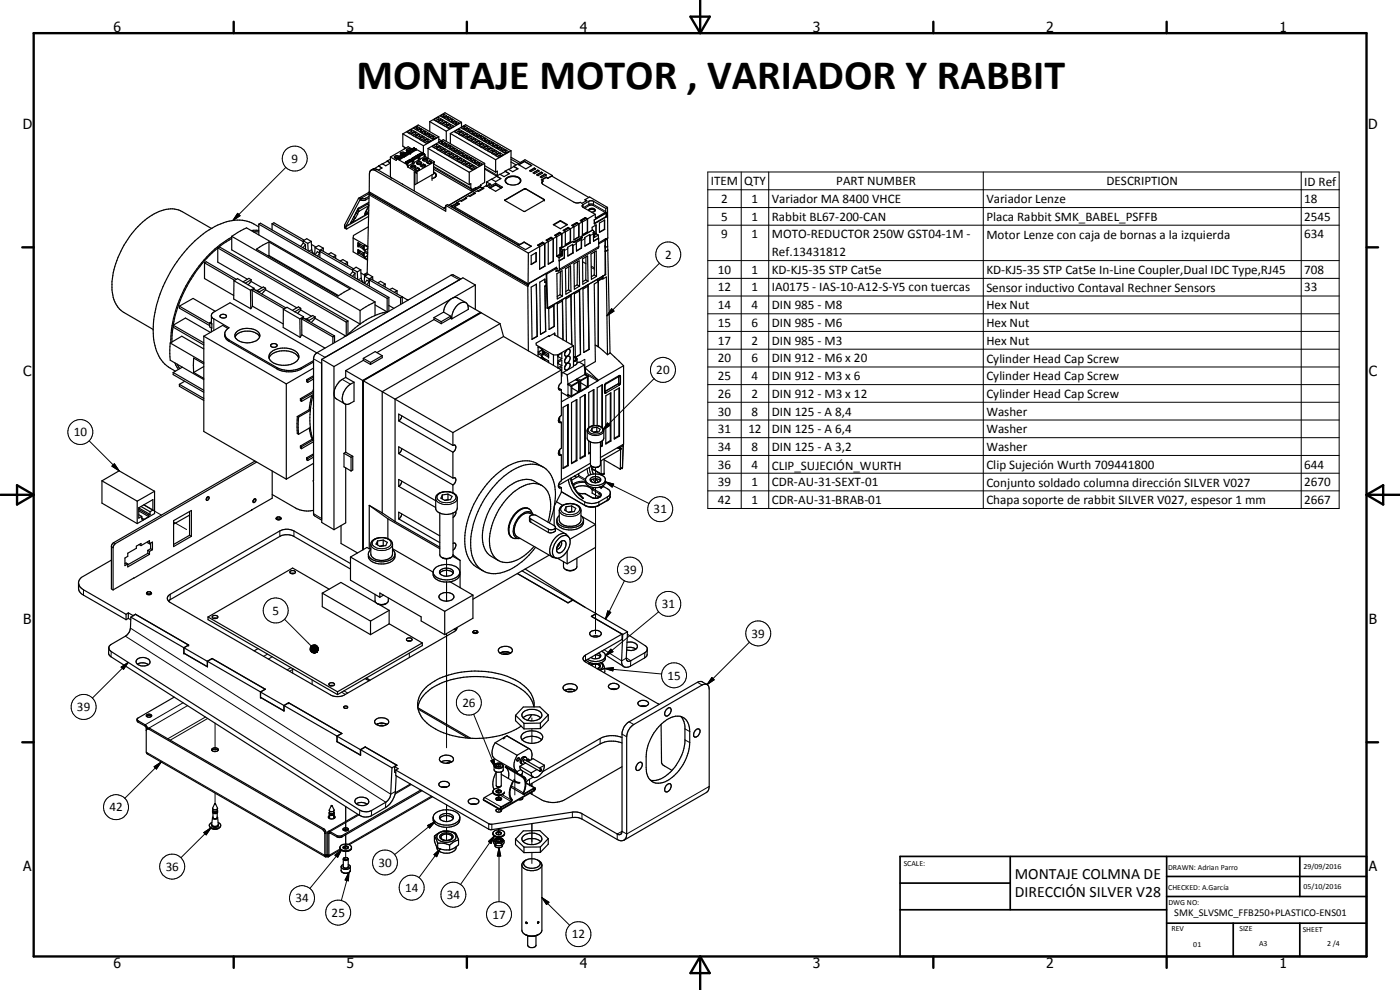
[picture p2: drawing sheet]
<svg xmlns="http://www.w3.org/2000/svg" width="420mm" height="297mm" viewBox="0 0 420 297" stroke-linecap="round" stroke-linejoin="round" font-family="sans-serif">
<defs><g id="words">
<text font-size="12.6" x="107" y="26.8">MONTAJE MOTOR , VARIADOR Y RABBIT</text>
<g font-size="4.7">
<text x="304.6" y="263.8">MONTAJE COLMNA DE</text>
<text x="304.6" y="269.2">DIRECCIÓN SILVER V28</text>
</g>
<g font-size="4.2">
<text x="34" y="9.6">6</text>
<text x="104" y="9.6">5</text>
<text x="174" y="9.6">4</text>
<text x="244" y="9.6">3</text>
<text x="314" y="9.6">2</text>
<text x="384" y="9.6">1</text>
<text x="6.8" y="38.7">D</text>
<text x="410.6" y="38.7">D</text>
<text x="7" y="112.9">C</text>
<text x="410.8" y="112.9">C</text>
<text x="7" y="187.1">B</text>
<text x="410.8" y="187.1">B</text>
<text x="7" y="261.4">A</text>
<text x="410.8" y="261.4">A</text>
<text x="34" y="290.4">6</text>
<text x="104" y="290.4">5</text>
<text x="174" y="290.4">4</text>
<text x="244" y="290.4">3</text>
<text x="314" y="290.4">2</text>
<text x="384" y="290.4">1</text>
</g>
<g font-size="3.9">
<text x="87.5" y="48.9">9</text>
<text x="213.3" y="55.6">ITEM</text>
<text x="223.3" y="55.6">QTY</text>
<text x="250.9" y="55.6">PART NUMBER</text>
<text x="332.1" y="55.6">DESCRIPTION</text>
<text x="391.4" y="55.7">ID Ref</text>
<text x="216.4" y="60.9">2</text>
<text x="225.6" y="60.9">1</text>
<text x="231.6" y="61">Variador MA 8400 VHCE</text>
<text x="296" y="61">Variador Lenze</text>
<text x="391.4" y="60.9">18</text>
<text x="216.4" y="66.2">5</text>
<text x="216.4" y="71.5">9</text>
<text x="225.6" y="66.2">1</text>
<text x="225.6" y="71.5">1</text>
<text x="231.6" y="66.3">Rabbit BL67-200-CAN</text>
<text x="231.6" y="71.5">MOTO-REDUCTOR 250W GST04-1M -</text>
<text x="296" y="66.3">Placa Rabbit SMK_BABEL_PSFFB</text>
<text x="296" y="71.6">Motor Lenze con caja de bornas a la izquierda</text>
<text x="391.4" y="66.2">2545</text>
<text x="391.4" y="71.5">634</text>
<text x="199.6" y="77.6">2</text>
<text x="231.6" y="76.8">Ref.13431812</text>
<text x="215.5" y="82.1">10</text>
<text x="225.6" y="82.1">1</text>
<text x="231.6" y="82.1">KD-KJ5-35 STP Cat5e</text>
<text x="296" y="82.2">KD-KJ5-35 STP Cat5e In-Line Coupler,Dual IDC Type,RJ45</text>
<text x="391.4" y="82.1">708</text>
<text x="215.5" y="87.5">12</text>
<text x="225.6" y="87.5">1</text>
<text x="231.6" y="87.5">IA0175 - IAS-10-A12-S-Y5 con tuercas</text>
<text x="296" y="87.5">Sensor inductivo Contaval Rechner Sensors</text>
<text x="391.4" y="87.5">33</text>
<text x="215.5" y="92.8">14</text>
<text x="225.6" y="92.8">4</text>
<text x="231.6" y="92.8">DIN 985 - M8</text>
<text x="296" y="92.8">Hex Nut</text>
<text x="215.5" y="98.1">15</text>
<text x="225.6" y="98.1">6</text>
<text x="231.6" y="98.1">DIN 985 - M6</text>
<text x="296" y="98.1">Hex Nut</text>
<text x="215.5" y="103.4">17</text>
<text x="225.6" y="103.4">2</text>
<text x="231.6" y="103.4">DIN 985 - M3</text>
<text x="296" y="103.4">Hex Nut</text>
<text x="197" y="112.3">20</text>
<text x="215.5" y="108.7">20</text>
<text x="225.6" y="108.7">6</text>
<text x="231.6" y="108.7">DIN 912 - M6 x 20</text>
<text x="296" y="108.8">Cylinder Head Cap Screw</text>
<text x="215.5" y="114">25</text>
<text x="215.5" y="119.3">26</text>
<text x="225.6" y="114">4</text>
<text x="225.6" y="119.3">2</text>
<text x="231.6" y="114">DIN 912 - M3 x 6</text>
<text x="231.6" y="119.3">DIN 912 - M3 x 12</text>
<text x="296" y="114.1">Cylinder Head Cap Screw</text>
<text x="296" y="119.4">Cylinder Head Cap Screw</text>
<text x="215.5" y="124.7">30</text>
<text x="225.6" y="124.7">8</text>
<text x="231.6" y="124.7">DIN 125 - A 8,4</text>
<text x="296" y="124.8">Washer</text>
<text x="22.1" y="130.9">10</text>
<text x="215.5" y="130">31</text>
<text x="224.6" y="130">12</text>
<text x="231.6" y="130">DIN 125 - A 6,4</text>
<text x="296" y="130">Washer</text>
<text x="215.5" y="135.3">34</text>
<text x="225.6" y="135.3">8</text>
<text x="231.6" y="135.3">DIN 125 - A 3,2</text>
<text x="296" y="135.4">Washer</text>
<text x="215.5" y="140.6">36</text>
<text x="225.6" y="140.6">4</text>
<text x="231.6" y="141">CLIP_SUJECIÓN_WURTH</text>
<text x="296" y="140.7">Clip Sujeción Wurth 709441800</text>
<text x="391.4" y="140.6">644</text>
<text x="215.5" y="145.9">39</text>
<text x="225.6" y="145.9">1</text>
<text x="231.6" y="145.9">CDR-AU-31-SEXT-01</text>
<text x="296" y="146">Conjunto soldado columna dirección SILVER V027</text>
<text x="391.4" y="145.9">2670</text>
<text x="196.2" y="154.1">31</text>
<text x="215.5" y="151.2">42</text>
<text x="225.6" y="151.2">1</text>
<text x="231.6" y="151.2">CDR-AU-31-BRAB-01</text>
<text x="296" y="151.3">Chapa soporte de rabbit SILVER V027, espesor 1 mm</text>
<text x="391.4" y="151.2">2667</text>
<text x="187.1" y="172.2">39</text>
<text x="81.8" y="184.4">5</text>
<text x="198.6" y="182.5">31</text>
<text x="225.5" y="191.3">39</text>
<text x="200.3" y="203.9">15</text>
<text x="23.1" y="213.4">39</text>
<text x="138.8" y="212.1">26</text>
<text x="32.8" y="243.5">42</text>
<text x="49.7" y="261.3">36</text>
<text x="113.6" y="260.1">30</text>
<text x="121.6" y="267.6">14</text>
<text x="134.1" y="269.7">34</text>
<text x="88.7" y="270.8">34</text>
<text x="99.5" y="275.1">25</text>
<text x="147.8" y="275.6">17</text>
<text x="171.7" y="281.6">12</text>
</g>
<text font-size="3.1" x="352.4" y="275">SMK_SLVSMC_FFB250+PLASTICO-ENS01</text>
<g font-size="2.4">
<text x="271.2" y="259.7">SCALE:</text>
<text x="350.6" y="261">DRAWN: Adrian Parro</text>
<text x="391.2" y="260.6">29/09/2016</text>
<text x="350.6" y="267.1">CHECKED: A.García</text>
<text x="391.2" y="266.7">05/10/2016</text>
<text x="350.6" y="271.4">DWG NO:</text>
<text x="351.6" y="279.3">REV</text>
<text x="372" y="279.4">SIZE</text>
<text x="391" y="279.6">SHEET</text>
<text x="358.1" y="284.1">01</text>
<text x="377.9" y="283.8">A3</text>
<text x="398.3" y="283.8">2 /4</text>
</g>
</g></defs>
<g fill="none" stroke="#000" stroke-width=".3">
<path d="M85.8 50.2l-15.9 16M108.2 59.9l-.2 .2M108.3 60l.1-.5 2.5-1.4 47.6 27.5M109.8 59.5v.5M110.8 58.5l47.6 27.5M113.2 50.8l-.6 .4M119.3 47.5l-.1 .2M119.7 47.8h.1M119.8 47.5l1.4-.8-1.3 .8M120.7 46.4l-1.4 .8 1.4-.8M120.8 46.6l-1.3 .8M120.9 46.9l-1.4 .8"/>
<path d="M121.1 46.2l1.4-.8-1.4 .8M121.1 46.5l-.2 .2M121.3 46.9l-1.3 .8M121.5 46.7h.1M122.1 49.2h.1M122.2 49.2l-.1 .1M122.2 48.9l1.4-.7-1.3 .7M122.3 49.4h-.1M122.6 45.6l-1.4 .8M122.7 45.8l-1.4 .9M122.9 45.5l-.3 .1M123.1 45.7l-1.4 .8"/>
<path d="M123.1 47.8l-1.4 .8M123.1 45.8l-1.4 .9M123.2 48l-1.3 .8M123.3 45.7h.1M123.3 48.3l-1.4 .8M123.7 48.3l-1.3 .8M123.9 48.1h.1M124 47.9l1.4-.8-1.3 .8M124 48.2l-.3 .2M124.1 48.3l-.3 .3M124.3 44.4l-1.4 .7M124.3 44.4l-1.4 .8"/>
<path d="M124.4 44.5l-1.4 .8M124.4 44.8l-1.3 .8M124.5 44.6h-.1M124.8 44.7l-1.4 .8M124.8 44.7l-1.3 .8M124.9 46.8l-1.3 .8M124.9 46.8l-1.4 .8M124.9 44.8l-1.4 .8M125 46.9l-1.4 .9M125.1 47.2l-1.4 .8M125.3 46.5l1.4-.7-1.3 .8M125.5 47.2l-1.3 .8"/>
<path d="M125.7 47.1h.1M125.7 50.5v.3M125.8 47.2l-.3 .1M125.9 47.3l-.4 .2M126.8 45.9l-1.4 .8M126.9 46.2l-1.4 .8M127.2 46.1l-1.4 .8M127.3 46.1l-1.4 .8M127.3 46.2l-1.4 .8M127.4 46.2l-.1 .1M127.5 49.4v.3M127.5 46.4l-.1 .1"/>
<path d="M129.3 48.4v.3M130.1 49.9l11.2 6.5M131.7 42.5l.2 .1M145.4 50.4l3.9 2.2M151.6 60v.1M152.3 55.1v.1M157.4 56.6v.1M157.8 56.6v.1M163.4 59.9h.1M212.4 51.6h189.5v101h-189.5zM212.4 56.9h189.5M222.5 51.6v101"/>
<path d="M230.7 51.6v101M295.1 51.6v101M390.5 51.6v101M71.3 64l.7 .7-2.1 1.5zM93.5 74.9l-.8 .5M103.4 68.2l.4 .3M105.4 66.7h.1M105.5 66.3l.2 .2M105.9 65.7l.3 .4M106.3 64.9l.4 .4M107.1 63.2l.4 .4M107.3 64.1v.1"/>
<path d="M107.4 62.9l.4 .5M109.4 73.6l-.1 .1M109.4 75.7h-.1M109.5 64.1l.2 .2M109.7 63.8l.3 .3M109.9 63.4l.4 .4M110.3 76.8l-.9 .5M110.3 76.6l-1 .6M110.3 61.3l.4 .3M110.4 74.7l-1 .5M110.4 74.5l-1.1 .6M110.6 63.9l-6.8 3.9"/>
<path d="M110.6 64.1l-6.8 3.9M170.4 74.6l-1 .6M171.9 72.5l-3.6 2M173 73.1l-1.1 .6M175 61.4v.8M175.5 71.6l-1 .6M176.7 60.4v.9M176.7 61.3l.2 .3M176.7 61.3l-1.6 1M176.7 61.3h1.4M176.9 61.6l-1.4 .9M176.9 61.6h1.1"/>
<path d="M177.4 79.8l1 .6M177.9 69l-3.4 2M178 61.6l3.6 2.2M178.1 70.1l-1 .6M178.1 60.4v.9M178.1 61.3l-.1 .3M178.1 61.3l3.7 2.2M178.7 65.3l.1 .1M179.7 74l-11.8 6.8M181.8 71.7l.4 .2M197.9 79l-15.8 15.7M212.4 62.3h189.5"/>
<path d="M212.4 67.6h189.5M212.4 78.2h189.5M64.2 95.7v3.4M108.4 83.4l-.8 .5M135.2 95.1l.4 .2M135.3 82.6l2.6 1.3M166.8 80.6l.1 .8 .3-.2M167.2 80.6v.6M177.4 80.3l1 .5M183.5 92.6l.8 .7-2.2 1.4zM212.4 83.5h189.5M212.4 88.8h189.5"/>
<path d="M212.4 94.1h189.5M212.4 99.4h189.5M68.7 102v.4M83.1 110.3v.4M90.5 110.3v.4M94.1 107.7l2.4 1.4M95.2 105.8l2.4 1.4M102.7 113.8l2.5 1.5M161.6 104.1h-.1M161.6 106.2h-.1M162.5 105l-1 .6M162.5 107.1l-.4 .2"/>
<path d="M162.6 105.1l-1 .6M162.6 107.2l-.3 .2M162.8 106.3l-.1 .1M170.5 118.5v.1M170.6 115.1l1 .6M171.4 116l-.9-.6v3l.9 .5M172.1 107.2l.5 .2 .2 .4M172.1 107.1a.62 .62 0 0 1 .8 .6 .62 .62 0 0 1-.8 .6M172.1 107a.68 .68 0 0 1 .8 .3 .68 .68 0 0 1-.1 .9M172.5 108.1h.1M172.7 108.2l.1 .1M172.8 108.2l-.7 .2"/>
<path d="M172.8 113.9l.8 .6M172.8 108.3l-.7 .2M173.1 113.9l1 .5M173.2 107.8l-.4 .5M173.3 113.6l1 .5M173.8 117.2l.3 .1M173.9 108.7l1.6-.9v2.5M175.4 112.4l.9 .5M175.5 111.8l3.8 2M175.7 110.5l-.1 1.6 3.8 2.2M181.6 115.4l-.2 .3M181.6 117.3l-.2 .3"/>
<path d="M181.7 117.4h.1M181.7 117.4l.2 .5M181.9 115l-.2 .3M185.6 115.1h.1M185.6 115.1l.2 .5M185.7 115h.1M185.7 113h.1M185.8 112.7l-.2 .3M186.2 114.9l-.5 .1M186.2 112.9l-.5 .1M196.3 113.6l-15.4 15.4M212.4 104.8h189.5"/>
<path d="M212.4 110.1h189.5M212.4 115.4h189.5M26.7 132.2l9.1 9.1M34.3 139.1l1.5 2.2-2.2-1.4zM176.2 129.2a2.8 2.8 0 0 0 3.8 1.3l1-.6 .2-.7M176.8 128.4a2.63 2.63 0 0 1 4.1 .6 2.43 2.43 0 0 1-3.2 1.1 1.08 1.08 0 0 1-1-.5 1.08 1.08 0 0 1 .1-1.2zM180.4 138.2v4.1M182.3 126.9l.7 .7-2.1 1.4zM185.7 134.4h.1M186 134.2h.1M186 134.2l.1 .6M186 134.2l-.4 .2-.1-.2"/>
<path d="M186.1 134.2l-.1 .1M187 133.3l-.2 7M212.4 120.7h189.5M212.4 126h189.5M212.4 131.3h189.5M212.4 136.7h189.5M43.2 151.5l5.3 3.1M52.1 156.6l3.9 2.3M84 159.3v1.7M88.2 159.3v1.7M94.1 154.1l2.4 1.5M130.8 149.5a2.54 2.54 0 0 0 2.5 1.9 4.3 4.3 0 0 0 3.7-1.1l.2-.8"/>
<path d="M131.5 148.4a3.6 3.6 0 0 1 5.3 .6 2.33 2.33 0 0 1-3 1.8 2.36 2.36 0 0 1-2.7-1.7zM159.3 155.7v1M164.6 158.7v1.1M167.8 153.1a3.2 3.2 0 0 0 4 1.8 2.46 2.46 0 0 0 2.6-1.8M168.5 147.5l7 4.1M168.6 151.9a4 4 0 0 1 5.3 .4v.3a2.37 2.37 0 0 1-2.9 1.8 2.52 2.52 0 0 1-2.7-1.5zM171.3 143.5l.1 .7a8.8 8.8 0 0 0 3.6 5.3M172.4 142.9h.1M172.4 142.8l.7 .4M173.5 143l2.2 1.2M173.5 148l2 .1 1.9 1.1M173.6 142.1v.7"/>
<path d="M173.6 148.1l1.4 1.4M173.7 142.7l2 1.1M174.1 148.6l.9 .9M175 149.5h.1M175 149.5l-.6 .4M175.5 150.6v1M175.7 144.4a4.5 4.5 0 0 0-3.8 1M175.7 144.8a4 4 0 0 0-3.6 .9M176.2 140.7l.5 2M176.9 140.3l.4 2.1M177.4 144.1l.3 .6M177.4 149.2h.2"/>
<path d="M177.6 140.6l2.8 1.6M177.7 146.9l2.3 1.3 .2 .5M177.8 146.2v.3M178 143.8l.7 1M178.1 146.3l-.1 .4 2 1.1M178.7 140.3v4.6M178.7 146.3v3.2M178.7 152.1v5.3M179.7 150.6v1.1M179.8 146.2l.6 .1M179.9 146.2l.5 .1M180 147.8l-.2 .2v1.1"/>
<path d="M180 147.8a.85 .85 0 0 1 .4 1 .85 .85 0 0 1-.8 .6l-1.3 .1-.9-.3M180.1 146.1l.4 .3M180.4 146.3h.1M180.4 146.3l.1 .1M180.4 142.2h.1M180.4 142.3h.1M181.2 146l-.7 .4M181.3 142l-.9 .2M181.7 144.6l2.5 .6-.5 .9zM181.7 144.6l13.1 6.5M182.2 150.1l-2.7 1.6-1 .3h-1.7l-1.3-.4M182.2 150.1v.1"/>
<path d="M182.3 149.1l-.1 1M183.1 148.9l-.2 .7-.7 .5M186.7 140.4h.1M186.7 140.4l-.5 .3M186.8 140.3l-.1 .1M186.8 140.2v.1M186.8 140.2h.1M212.4 142h189.5M212.4 147.3h189.5M25 177v1.6M33.4 164l.5 .3M34.1 162.8l.5 .3"/>
<path d="M51.1 178.3v1.6M111.3 163.3a2.88 2.88 0 0 0 3.5 1.9 2.74 2.74 0 0 0 3-1.9M111.9 162.3a3.6 3.6 0 0 1 5.5 .5 2.38 2.38 0 0 1-3 1.8 2.65 2.65 0 0 1-2.7-1.5zM134 167.7v5.2M134 174.6v5.8M178.7 164.3v25.9M187.4 174.2l-5.7 11.5M33.4 195.5l-.1 1.6M37.6 190.9l78.2 49.8-.1 1.6M38.5 198.8l-10.8 10.7M39.1 188.5l78.2 49.8 1.3-.8M80.3 196.3l-1.2 .6"/>
<path d="M81.7 197.1l-1.2 .6M85.4 185.8l8 8M93 194.7l2.2 .9-2.2-.7zM93 194.9l2.2 .7-2.1-.4zM93.1 194.4l2.1 1.2-2.2-.9zM93.1 195.2l2.1 .4-1.9-.1zM93.2 194.2l2 1.4-2.1-1.2zM93.3 193.9l.2-.2 1.7 1.9zM93.3 193.9l1.9 1.7-2-1.4zM93.3 195.5l1.9 .1h-1.7zM93.5 195.6h1.7l-1.5 .2zM93.5 193.7l.3-.1 1.4 2z"/>
<path d="M93.7 195.8l1.5-.2zM93.8 193.6l.2-.1 1.2 2.1zM93.9 195.9l1.3-.3zM94 193.5h.3l.9 2.1zM94.2 196l1-.4zM94.3 193.5h.2l.7 2.1zM94.4 196l.8-.4zM94.5 193.5h.3l.4 2.1zM94.7 195.9l.5-.3zM94.8 193.5l.2 .2 .2 1.9zM94.9 195.7l.3-.1zM95 193.7l.2 .2v1.7z"/>
<path d="M95.2 193.9l.2 .2-.2 1.5zM95.4 194.1l.1 .3-.3 1.2zM95.5 195.1l-.3 .5zM95.5 194.4l-.3 1.2zM95.5 194.9l-.3 .7zM95.5 194.6l-.3 1zM122.8 196v1.3M134 190.1v34.3M175.7 196.6v1.6M178.7 196.5v1.2M178.7 199.1v1.2M181.3 194.9l5.3 3.4 1.3-.8"/>
<path d="M182.4 183.3l.9 .4-1.6 2zM183.3 194.8l.7 .7-2.3 1.3zM188 197.4l1.3 .8-.1 1.7M193.5 195.8v1.6M197.7 183.6l-16 13.2M224.9 192.7l-12.7 12.7M36.4 200.2l2.1-1.4-1.4 2zM41.4 216.2v.5M43.9 218.5l.3 .2M45 218.6l-.4 .1M54.9 210.9l-11.4 6.6v.3M56.3 211.7l-11.6 6.8"/>
<path d="M61.7 215.1l-11.3 6.6M62.3 215.6l-11.2 6.5M64.5 217v8.5M87.3 200.3l-1.1 .7M87.8 200.6v1.4M88 200.7l-1.1 .7M93.7 204v1.4M99.1 205.7l.1 .1M102.5 207.7l1.2 .7M103.2 207.3l1.1 .6M142.1 214.3l6.6 16.1M159.6 215.4v.9"/>
<path d="M159.6 218.7v4.4M181.5 200.6l2.6-.3-.2 1zM181.5 200.6l17.1 1.6M188.8 216.6l1.4 .8M205.6 218.7l1.4 .8M209.3 204.7l1.4 .8M213.6 203.3l.7 .7-2.1 1.4zM44 225.8l53.4 30.8M46.3 230l2.1-1.4-1.5 2.2zM48.4 228.6l-10.9 10.9M64.5 238v3.1M123.5 235.4l-4.9 2.9"/>
<path d="M129.5 238.9l-25.1 14.5M134 236.1v.1M135.4 228.5l-.7 .5M145.4 239.3l5 2.8v.2M147.3 228.3l.9-.4 .5 2.5zM148.3 229.8a1.58 1.58 0 0 0 2.7 0M148.6 229.4a1.35 1.35 0 0 1 2.3 .5 1.41 1.41 0 0 1-2.4-.3zM149 237.4l.8 .5M149.7 236.2v1.7M149.7 238.7v1.5M150.2 238.6l3.1 1.9v.2M150.8 238.5l2.7 1.5 .1-.2"/>
<path d="M153.4 235.8l3.8 2.1M154.5 231.1v7.4M157.2 238l.1 .3M157.8 235l2.5 1.4 .2 .3M158.9 233.8v1.7M159.6 235v.9M159.6 237.7v.6M159.9 236.9l.4 .4M160.6 236.6l-.1 .2-.3-.2M180.1 221.6v1.6M186.7 220.3l1.4 .8M205.6 222l1.4 .8"/>
<path d="M212.8 236l-24.7 14.2-1.4-.8-1.5 .8v1.7M61.2 249.8l2.1-1.4-1.4 2.1zM63.3 248.4l-9 8.9M64.4 241.2h.3M97.1 248.7l-.3 .2M97.9 249.9l-.4 .2M97.9 256.5h.5M99.4 241.7l.1 .1M99.5 241.8v.1M99.6 241.7l-.1 .2M100.5 256.6l2-1.6-1.2 2.2zM101.2 250.7v.4"/>
<path d="M102.1 254.7l-3.3 1.9M102.5 255l-9.5 11.6M102.6 250.7v.4M103 259.9l.2 .5 .8 .1M103.7 242v7.3M103.7 250.4v4.3M103.7 255.5v2.1M104.5 259.9v.4M107.7 244.5l-8.7 5v.4l-.3 .2-.3-.2M108 243.1l-.1 1.5M111.5 243.2v1.6M128.3 247.7l2.3-1.2-1.7 2z"/>
<path d="M130.2 256.4l1.9-1.7-1 2.3zM130.6 246.5l-12.2 9.9M132.1 254.7l-6.3 8.6M134 241.5v5M134 248.2v4M146.6 252.5l1.9-1.8-1.1 2.4zM146.7 247.1v1.7M147.6 247.3v1.6M148.5 250.7l-10.3 14.7M149.7 242.7v.6M149.7 248.6v1.9M149.7 251.2v1.3"/>
<path d="M149.8 254.4l.5 2.4h-1zM149.8 254.4v16.2M150.2 242.7l.2 .3M150.2 242.7l-.2 .1-4.9-2.9 4.9 2.8M159.6 247.1v6.3M159.6 255.8v3.3M171.8 243.7v1.6M174.7 244.1v1.6M102.4 261.2a1.57 1.57 0 0 0 2.7 0M103 260l.6 .5M104.4 260.3l-.4 .2M104.5 260.3l-.5 .2"/>
<path d="M104.5 260l-.1 .3M104.7 261.7l-.1 2.6-1-.3zM104.7 261.7l-2.3 8.5M162.6 269.3l2.1 1.4-.7 .7zM162.6 269.3l8.4 8.3"/>
<circle cx="88.4" cy="47.6" r="3.7"/>
<circle cx="200.6" cy="76.3" r="3.8"/>
<circle cx="199" cy="111" r="3.7"/>
<circle cx="24.1" cy="129.6" r="3.8"/>
<circle cx="198.1" cy="152.7" r="3.8"/>
<circle cx="189.1" cy="170.9" r="3.7"/>
<circle cx="82.7" cy="183.2" r="3.7"/>
<circle cx="200.6" cy="181.2" r="3.7"/>
<circle cx="227.6" cy="190" r="3.8"/>
<circle cx="25.1" cy="212.1" r="3.8"/>
<circle cx="140.7" cy="210.8" r="3.7"/>
<circle cx="202.3" cy="202.6" r="3.8"/>
<circle cx="34.8" cy="242.2" r="3.8"/>
<circle cx="51.7" cy="260" r="3.8"/>
<circle cx="115.5" cy="258.8" r="3.7"/>
<circle cx="90.6" cy="269.5" r="3.7"/>
<circle cx="101.5" cy="273.8" r="3.8"/>
<circle cx="123.6" cy="266.3" r="3.8"/>
<circle cx="136.1" cy="268.5" r="3.8"/>
<circle cx="149.8" cy="274.3" r="3.8"/>
<circle cx="173.6" cy="280.3" r="3.8"/>
</g>
<g fill="none" stroke="#000" stroke-width=".35">
<path d="M122.1 39.6l1.4-.7 .9 .5-1.3 .8zM123.5 38.9v.6M123.5 39.5l.4 .3M123.5 39.5l-.9 .4M124.7 39.6v.6M125 38v.6M125 38.6h.2M125 38.6l-.3 .2M125 38l-.9 .5 1 .5 .9-.5-.8-.5M125 38h.2M125.2 38v.6M125.2 38.6l.3 .2"/>
<path d="M126.2 39.3h.2M126.2 38.7l-.9 .5 1 .6 .9-.6-.8-.5M126.2 39.3l-.3 .2M126.2 38.7v.6M126.2 38.7h.2M126.4 38.7v.6M126.4 39.3l.4 .2M127.5 39.4l-.9 .5 .9 .6 .9-.5-.7-.6M127.5 39.4v.6M127.5 39.4h.2M127.7 39.4v.6M129 36.5v3"/>
<path d="M129 36.5l4.6-2.7 4.9 2.9M129 36.5l4.9 2.9M130.2 36l1.3-.8 .9 .5-1.3 .8zM131.4 36.7l1.4-.8 .9 .5-1.3 .8zM131.5 35.8l.5 .3M131.5 35.8l-.8 .4M131.5 35.2v.6M132.7 37.4l1.3-.8 .9 .5-1.3 .8zM132.8 36.5l.5 .3M132.8 36.5l-.9 .5M132.8 35.9v.6M133 34.9l-.3 .2"/>
<path d="M133 34.9h.3M133 34.3h.3M133 34.3v.6M133 34.3l-.8 .5 .9 .5 .9-.5-.7-.5M133.3 34.9l.3 .2M133.3 34.3v.6M133.9 38.1l1.3-.8 1 .5-1.4 .9zM133.9 39.4v3M134 36.6v.6M134 37.2l.5 .3M134 37.2l-.9 .4M134.3 35l-.9 .5 1 .6 .9-.5-.8-.6"/>
<path d="M134.3 35.6l-.4 .2M134.3 35.6h.2M134.3 35h.2M134.3 35v.6M134.5 35.6l.3 .2M134.5 35v.6M135.2 38l.5 .2M135.2 38l-.8 .4M135.2 37.3v.7M135.5 35.7v.6M135.5 35.7l-.8 .5 .9 .6 .9-.5-.7-.6M135.5 36.3h.3"/>
<path d="M135.5 36.3l-.3 .2M135.5 35.7h.3M135.8 36.3l.3 .2M135.8 35.7v.6M136.4 39.5l1.3-.7 .9 .5-1.3 .7zM136.8 36.4v.6M136.8 36.4l-.9 .6 1 .5 .8-.5-.7-.6M136.8 37h.2M136.8 37l-.4 .3M136.8 36.4h.2M137 37l.3 .3M137 36.4v.6"/>
<path d="M137.7 39.4l.5 .2M137.7 39.4l-.8 .4M137.7 38.8v.6M138.5 36.7v1.4M138.5 36.7l-4.6 2.7M139 39.5v.6M139.2 37.8l-.8 .6 .9 .5 .9-.5-.7-.6M139.2 38.5l-.3 .2M139.2 38.5h.3M139.2 37.8h.3M139.2 37.8v.7M139.5 37.8v.7"/>
<path d="M139.5 38.5l.3 .2M140.5 38.6v.6M140.5 38.6l-.9 .5 1 .5 .8-.5-.7-.5M140.5 39.2h.2M140.5 39.2l-.4 .2M140.5 38.6h.2M140.7 39.2l.3 .2M140.7 38.6v.6M141.7 39.3l-.9 .5 1 .6 .9-.6-.8-.5M141.7 39.9h.2M141.7 39.9l-.3 .2M141.7 39.3v.6"/>
<path d="M141.7 39.3h.2M141.9 39.3v.6M141.9 39.9l.4 .2M107.8 59.4l-4.3 8-.1 .9 .5 .4M107.8 59.4l.5 .1M108.3 59.5h.1M108.3 60h.1M110.7 59.4l-1.3 .7-1.4-.1-4.2 7.8 .1 .8 6.7-3.7M110.7 58.9l-1.3 .7-1-.1M110.8 57.6v.4l47.7 27.5M110.8 57.7l-3.1 1.7M110.8 57.6l.1-5.4 .2-.8a1.57 1.57 0 0 1 1.7-.7l21 12.1"/>
<path d="M110.8 57.6l47.7 27.5M110.9 58l-.1 .3-.6 24.1M111.5 51l1 .1 21.3 12.3v-1.8M112.1 50.6v.1M112.1 50.6l.1 .1M113.7 49.8l.9 .6-1.1 .7M113.7 49.8l.9 .6M113.7 49.8l-1.4 .8M113.7 49.8l-.2 .1M116.2 48.3l1 .6-1.4 .8-1.1-.6-1 .7M116.2 48.3l-.1 .1M117.1 48.9l-.9-.5-1.4 .8"/>
<path d="M117.2 47.8l-1 .5M117.2 47.1l1.7 1 .2-.5M117.2 47.1v6M117.4 53.2l-.1 .1M119.1 47.6l3 1.7 .2 .8M119.3 47.2l.2 .5M119.3 47.2l-.2 .4M119.4 47.2l-1 .1M119.7 46.9a.82 .82 0 0 0-1.3 .4l1.6 .6M119.8 47.5l.2 .4M119.8 47.5l-.1 .3M120.6 46.4h.1"/>
<path d="M120.6 46.4l-1.3 .8M120.7 46.4l.1 .1M120.8 55.2h.1M120.8 46.5l.1 .4M120.8 46.5l.9 .4M120.9 46.8v.1M120.9 46.9h.1M120.9 40.2v3.7l.9 .5M120.9 40.2l6.2 3.5M120.9 40.2l4.6-2.7 6.2 3.6M121.1 46.2l-.3 .5M121.1 46.2h.1"/>
<path d="M121.1 46.2l.2 .4M121.2 46.1l-1 .2M121.3 47l.1 .1M121.3 47.1l-.2-.4-1.3 .8M121.3 47.1l-1.3 .8M121.4 44.2v.5M121.5 46.5v.2M121.6 46.5l.1 .4M121.6 45.9a.82 .82 0 0 0-1.4 .3l.4 .3M121.6 46.5h-.1M121.6 48.9l.7 .4 .2 .7-.2 .1M121.6 48.9h.1"/>
<path d="M121.7 48.6v.3M121.7 48.6l.2 .5M122.1 49.2l.2-.3 .1 .6M122.3 50.1l2.7 1.5M122.5 45.4l-1.4 .8M122.5 45.4h.1M122.5 45.4l.1 .2M122.6 45.8h.2M122.6 45.6l.1 .2M122.8 45.1l.3 .5M122.8 45.5l.7 .3-.2-.3M122.8 45.1v.4"/>
<path d="M122.8 45.5h-.2M122.8 45.5l-.2 .1M123 45.1l-1 .2M123 45.7l-1.4 .8M123 45.7h.1M123.1 45.7v.4l-1.4 .8M123.1 47.8v.1M123.1 47.8l-1.4 .8M123.1 47.9l.2 .4M123.3 48.2l.1 .1M123.3 44.9a.72 .72 0 0 0-.8-.3 .72 .72 0 0 0-.5 .7l.3 .2M123.3 50.2a1.02 1.02 0 0 1 1.4 0"/>
<path d="M123.3 45.5v.2M123.4 40.3l1.3-.7 .9 .5-1.3 .8zM123.5 49.7a.7 .7 0 0 1 .8-.2 .7 .7 0 0 1 .4 .7 .8 .8 0 0 1-1.4-.3zM123.5 47.6h.1M123.5 47.6l-.1 .3 .7 .4 .2 .7-.4 .2M123.5 47.6l.2 .4M123.6 44.7l-1.1-.7-5.3 3.1M123.6 48.2l.1 .9-1.2 .7M123.6 48.1l-1.4 .8M123.6 48.1v.1M123.7 49.1l.2 .1M123.7 48.5l.2 .7"/>
<path d="M124 47.9l1.4-.8 .1 .9M124 47.9l.2 .6M124 47.9l-.1 .2M124.4 44.6l.3 .1M124.4 44.7h.1M124.4 44.8l-.2-.4-1.4 .7M124.5 51.7v3.7l.7-.4M124.6 41.1l1.3-.8 1 .5-1.4 .8zM124.7 44.6l.2 .4M124.7 44.6v.1M124.7 44.7l-1.4 .8M124.7 40.2l-.8 .4"/>
<path d="M124.7 40.2l.5 .2M124.9 44.8l1.7 1M124.9 45h.1M124.9 45l-1.4 .8M125 51.9l-.7-.3v5.6M125 51.6v.3M125 51.9h.2v3.1M125 47.1l.2 .1M125.1 47.2l-.2-.4-1.4 .8M125.1 48.8a.74 .74 0 0 1 .8-.4 .74 .74 0 0 1 .6 .7 .84 .84 0 0 1-1.4-.3zM125.2 49.1l.4-.2 .9 .2M125.3 46.8l.6 .5 .2 .6-.4 .2"/>
<path d="M125.3 46.5l.2 .5M125.3 46.5v.4M125.3 50.2v.3M125.3 50.5l.6 .4M125.3 50.2l.5 .4 .1 .3M125.3 50.2l-.9 .6a1.07 1.07 0 0 0 1.5 .1M125.3 50.5l-.7 .5M125.4 47.1h.1M125.5 48l.2 .1M125.5 47.5l.2 .6M125.5 48l-1.3 .8M125.8 46.9l-.1 .2"/>
<path d="M125.8 41.8l1.4-.8 .9 .5-1.3 .8zM125.9 46.9h-.1M125.9 46.9h.1M125.9 40.3v.6M125.9 46.9v.6M125.9 40.9l-.8 .4M125.9 40.9l.5 .2M126.8 45.9l-.2-.1-1.3 .7M126.8 45.9l.1 .3M126.9 46.1h.1M126.9 47.7a.89 .89 0 0 1 1.4 .3l-.3 .3a.66 .66 0 0 1-.7 0 .66 .66 0 0 1-.4-.6zM126.9 48.1l.5-.2 .9 .2"/>
<path d="M127.1 42.5l1.3-.8 1 .5-1.4 .9zM127.1 43.7v2.4l-.3-.2M127.1 49.2l-1 .6a1.12 1.12 0 0 0 1.6 .1M127.1 49.2v.3M127.1 49.5l.6 .4M127.1 49.2l.5 .3 .1 .4M127.1 49.5l-.7 .4M127.2 46.1h.1M127.2 46.1l-1.4 .8M127.2 46.1l.1 .9-1.3 .8M127.2 41.6l.5 .3M127.2 41.6l-.9 .4"/>
<path d="M127.2 41v.6M127.3 46.2l.4 .8M127.3 47l.2 .1M127.3 46.4l.2 .7M127.5 40h.2M127.5 40l-.4 .2M127.7 47l2.6 1.6M127.7 47l-.2 .1M127.7 40l.3 .2M128.4 42.3l-.9 .5M128.4 41.7v.6M128.4 42.3l.5 .3"/>
<path d="M128.5 44.5v3M128.5 44.5l4.5-2.6 12.4 7.1M128.5 44.5l12.3 7.2M128.7 40.7h.2M128.7 40.1l-.9 .5 1 .6 .9-.5-.8-.6M128.7 40.7l-.4 .2M128.7 40.1v.6M128.7 40.1h.2M128.9 40.1v.6M128.9 48.2v.3M128.9 48.5l.6 .3M128.9 48.2l.5 .3 .1 .3"/>
<path d="M128.9 48.2l-.9 .5 .7 .4 .8-.3M128.9 48.5l-.7 .4M128.9 40.7l.3 .2M129.7 52.5v1.6M129.7 44l1.4-.8 .9 .6-1.4 .7zM130 41.4h.2M130 41.4l-.4 .3M130 40.8l-.9 .5 .9 .6 .9-.5-.7-.6M130 40.8v.6M130 40.8h.2M130.1 50.8l11.3 6.5 3-1.8-.2-.1M130.1 51.8l.7 .7-.1 .5"/>
<path d="M130.1 51.6a.87 .87 0 0 1 .8 .8 .87 .87 0 0 1-.6 .9M130.1 49.2l10.7 6.2M130.1 50.2l11.4 6.6M130.2 41.4l.3 .2M130.2 40.8v.6M130.3 48.6v.3l-.2 .1v3.2l-4.9 2.8M130.3 48.6l-5.3 3M130.6 53.1l-.9 .5M131 44.7l1.3-.8 .9 .6-1.3 .8zM131.1 43.9l.4 .2M131.1 43.9l-.9 .4M131.1 43.2v.7"/>
<path d="M131.7 41.8l.7 .4M131.7 41.1v1.6M131.7 41.1l-4.6 2.6M132.2 45.4l1.3-.7 .9 .5-1.3 .8zM132.3 44.6l.4 .2M132.3 44.6l-.9 .4M132.3 43.9v.7M132.5 42.3l-.8 .5 1 .6 .9-.5-.8-.6M132.5 42.9h.3M132.5 42.9l-.3 .2M132.5 42.3v.6M132.5 42.3h.3"/>
<path d="M132.8 42.3v.6M132.8 42.9l.3 .2M133.4 46.1l1.4-.7 .9 .5-1.4 .8zM133.5 44.7v.6M133.5 45.3l.5 .2M133.5 45.3l-.8 .4M133.8 43.1l-.9 .5 1 .5 .9-.5-.8-.5M133.8 43.6h.2M133.8 43.6l-.4 .3M133.8 43.1v.5M133.8 43.1h.2M134 43.1v.5"/>
<path d="M134 43.6l.4 .3M134.7 46.9l1.3-.8 .9 .5-1.3 .8zM134.8 46l.4 .3M134.8 46l-.9 .4M134.8 45.4v.6M135 44.4h.2M135 43.7l-.9 .5 1 .6 .9-.5-.8-.6M135 44.4l-.3 .2M135 43.7v.7M135 43.7h.2M135.2 40v3.1M135.2 40l4.5-2.6 13.7 7.9"/>
<path d="M135.2 40l13.5 7.9M135.2 43.7v.7M135.2 44.4l.4 .2M135.9 47.6l1.3-.8 1 .5-1.4 .8zM136 46.7l-.9 .4M136 46.7l.5 .3M136 46.1v.6M136.3 44.5v.6M136.3 45.1h.2M136.3 44.5l-.9 .5 .9 .6 .9-.6-.7-.5M136.3 45.1l-.4 .2M136.3 44.5h.2"/>
<path d="M136.5 44.5v.6M136.5 45.1l.3 .2M137.1 48.3l1.4-.8 .9 .5-1.4 .8zM137.2 47.4l.5 .3M137.2 47.4l-.9 .4M137.2 46.8v.6M137.5 45.8h.2M137.5 45.2l-.9 .5 1 .6 .9-.5-.8-.6M137.5 45.8l-.4 .2M137.5 45.2v.6M137.5 45.2h.2M137.6 40.3l1.4-.8 .9 .5-1.4 .8z"/>
<path d="M137.7 45.2v.6M137.7 45.8l.4 .2M138.5 47.5v.6M138.5 48.1l.4 .3M138.5 48.1l-.9 .5M138.6 48.8l1.1-.5 .9 .5-1.3 .7-.9-.5zM138.8 45.9l-.9 .5 .9 .6 .9-.5-.7-.6M138.8 46.5h.2M138.8 46.5l-.4 .2M138.8 45.9h.2M138.8 45.9v.6M138.8 40.9l1.4-.7 .9 .5-1.3 .8z"/>
<path d="M139 40.1l.4 .2M139 40.1l-.9 .4M139 45.9v.6M139 46.5l.3 .2M139.6 49.7l1.4-.8 .9 .6-1.4 .7zM139.7 59.3l.3 .2M139.7 59.3v.1M139.7 48.3v.6M139.7 48.9l.5 .2M139.7 48.9l-.9 .4M140 47.2l-.4 .2M140 47.2h.2"/>
<path d="M140 46.6l-.9 .5 1 .6 .9-.5-.8-.6M140 46.6v.6M140 46.6h.2M140 59.5l-1.5 .9-.4-.2-1 .6M140 59.5l-.2-.1-1.6 .8M140.1 41.7l1.3-.8 1 .5-1.4 .8zM140.2 40.8l.5 .3M140.2 40.8l-.9 .4M140.2 40.2v.6M140.2 46.6v.6M140.2 47.2l.3 .2M140.8 55.4l.5-.3 .2 1.7"/>
<path d="M140.8 50.4l1.4-.7 .9 .5-1.3 .8zM140.8 51.7v3.7M141 48.9v.7M141 49.6l.4 .2M141 49.6l-.9 .4M141.2 47.3l-.8 .5 .9 .6 .9-.5-.8-.6M141.2 47.9h.2M141.2 47.9l-.3 .2M141.2 47.3v.6M141.2 47.3h.2M141.3 42.4l1.4-.8 .9 .6-1.3 .7zM141.4 41.5l.5 .3"/>
<path d="M141.4 41.5l-.9 .5M141.4 40.9v.6M141.4 47.3v.6M141.4 47.9l.4 .2M142.2 50.3l.5 .2M142.2 50.3l-.9 .4M142.2 49.7v.6M142.3 57.8l.3 .2-1.6 .9-.3-.2-1 .6M142.3 57.8v.2M142.4 48.6h.3M142.4 48.6l-.3 .3M142.4 48h.3"/>
<path d="M142.4 48v.6M142.4 48l-.8 .6 1 .5 .8-.5-.7-.6M142.6 58l-.3-.1-1.5 .9M142.6 43.1l1.3-.8 1 .5-1.4 .8zM142.7 48v.6M142.7 48.6l.3 .3M142.7 42.2l.5 .3M142.7 42.2l-.9 .5M142.7 41.6v.6M142.8 56.4l-1.3 .4M142.9 40l-.8 .5 .9 .6 .9-.5-.7-.6M142.9 40.6h.3"/>
<path d="M142.9 40.6l-.3 .2M142.9 40v.6M142.9 40h.3M143.2 40.6l.3 .2M143.2 40v.6M143.7 48.8v.6M143.7 48.8l-.9 .5 1 .5 .9-.5-.8-.5M143.7 49.4h.2M143.7 49.4l-.4 .2M143.7 48.8h.2M143.8 43.8l1.3-.7 1 .5-1.4 .8zM143.9 42.9l.4 .3"/>
<path d="M143.9 42.9l-.9 .4M143.9 42.3v.6M143.9 48.8v.6M143.9 49.4l.3 .2M144.2 56.1l.6 .2M144.2 40.7v.6M144.2 56v.1M144.2 56.1l-9.5 5.5M144.2 56l-9.5 5.6M144.2 56l.6 .4M144.2 41.3h.2M144.2 41.3l-.4 .2"/>
<path d="M144.2 40.7l-.9 .5 1 .6 .9-.5-.8-.6M144.2 40.7h.2M144.2 55.5l.1 .1M144.4 41.3l.3 .2M144.4 40.7v.6M144.8 56.3l.4 .3-1.6 .8-.3-.2-1 .6M145.1 44.5l1.3-.7 .9 .5-1.3 .8zM145.1 56.6l-.2-.2-1.5 .9M145.1 43.1v.6M145.1 43.7l.5 .2M145.1 43.7l-.8 .4M145.4 49l-4.6 2.7"/>
<path d="M145.4 41.4l-.8 .6 .9 .5 .9-.5-.8-.6M145.4 42h.2M145.4 42l-.3 .2M145.4 41.4v.6M145.4 49v5.7l-.8 .5M145.4 41.4h.2M145.4 49.7l3.3 1.9M145.4 50.7l3.6 2.1M145.6 42l.4 .2M145.6 41.4v.6M146 54.6l1.3 .7-1.1 .7-.4-.2-1 .5M146 54.6v1.2"/>
<path d="M146.3 45.3l1.3-.8 .9 .5-1.3 .8zM146.4 44.4l.4 .2M146.4 44.4l-.9 .4M146.4 43.8v.6M146.6 56.2l2.1-1.3 2.1 1.3-2.1 1.2zM146.7 42.2l-.9 .5 1 .5 .8-.5-.7-.5M146.7 42.8h.2M146.7 42.8l-.4 .2M146.7 42.2v.6M146.7 42.2h.2M146.9 42.2v.6M146.9 42.8l.3 .2"/>
<path d="M147 56.4l1.7-1 1.8 1M147.3 55.4l-.3-.2-1 .6M147.5 53.8l-1.5 .8M147.5 46l1.4-.8 .9 .5-1.3 .8zM147.6 44.5v.6M147.6 45.1l.5 .2M147.6 45.1l-.8 .4M147.9 42.8l-.9 .5 1 .6 .9-.5-.8-.6M147.9 43.5h.2M147.9 43.5l-.4 .2M147.9 42.8v.7M147.9 42.8h.2"/>
<path d="M148.1 43.5l.4 .2M148.1 42.8v.7M148.7 55.5l-1.6 .9M148.7 47.9v3.7M148.7 54.9v.6M148.7 55.5l1.7 .9M148.7 46.7l1.4-.8 .9 .5-1.3 .8zM148.7 51.6l.6-.2v1.3M148.9 45.2v.6M148.9 45.8l.4 .3M148.9 45.8l-.9 .4M149 52.9v.1"/>
<path d="M149.1 52.9l-1.6 .9M149.1 52.9l1.2 .7-1.6 .9-1.2-.7M149.1 43.6l-.9 .5 1.1 .5 .8-.5-.8-.5M149.1 44.2h.2M149.1 44.2l-.3 .2M149.1 43.6v.6M149.1 43.6h.2M149.3 44.2l.4 .2M149.3 43.6v.6M150.1 45.9v.6M150.1 46.5l.5 .3M150.1 46.5l-.9 .4"/>
<path d="M150.4 44.3l-.9 .5 .9 .5 .9-.5-.7-.5M150.4 44.9h.2M150.4 44.9l-.4 .2M150.4 44.3v.6M150.4 44.3h.2M150.6 44.9l.3 .2M150.6 44.3v.6M151.6 60l6-3.4 5.8 3.4M151.6 51.4v.1M151.6 60h-.1M151.6 51.4l1.3 .7M151.6 45h.2"/>
<path d="M151.6 45.6h.2M151.6 45.6l-.3 .2M151.6 45l-.9 .5 1 .6 .9-.5-.8-.6M151.6 45v.6M151.8 53.6a3.1 3.1 0 0 1 4.5 .4 2.07 2.07 0 0 1-2.7 1.5 1.46 1.46 0 0 1-1.9-1.7zM151.8 45.6l.4 .2M151.8 45v.6M151.9 54.8a1.15 1.15 0 0 1 0-1.2 1.15 1.15 0 0 1 1.2-.5 2.25 2.25 0 0 1 3.1 1.3l-.6 .8M152 55l.3 .1M152.9 52.1l-1.6 .9-1.3-.7-1 .6M152.9 52.1l-1.2-.7-1.6 .9M153.4 47.8l2.2 1.3"/>
<path d="M153.4 47.2l2.7 1.6M153.4 48.6l1.5 .9M153.4 45.3v5.2M153.4 45.3l-4.7 2.6M154.2 49.9l1.2 .7-1.5 .9-1.3-.7-1 .6M154.2 49.9l-.1 .1M154.2 49.9l3.4-2 8.2 4.8M155.4 50.7l-1.2-.7-1.5 .8M155.6 49.4l1.8-1 2.2 1.3-1.8 1zM157.4 48.5l-1.7 .9M157.4 48.5l2.1 1.2M157.4 48.4v.1"/>
<path d="M159 51.2l1.3-.8 .5 .3-1.4 .8zM160 51.9l1.4-.8 .4 .2-1.4 .8zM160.3 50.4v.1M160.3 50.5l-1.3 .8M160.3 50.5l.4 .2M161.1 52.5l1.4-.9 .4 .3-1.4 .8zM161.4 51.1l.3 .2M161.4 51.1l-1.3 .8M161.4 51.1h.1M162.1 53.1l1.4-.9 .5 .3-1.5 .8zM162.5 51.7l.3 .2M162.5 51.7l-1.4 .8"/>
<path d="M162.5 51.6v.1M162.6 54.8l.5 .6 9.6 5.4 1.4-.1 .6 .3 1.4-.8-.5-.3M162.7 54.6l-.1 .3M162.7 54.5l-.1 .3M162.8 54.5l-.1 .1M163 54.3v.1M163 54.3l-.3 .2M163.4 60l-5.6-3.3h-.4l-5.8 3.4M163.5 52.2v.1M163.5 52.3l.4 .2M163.5 52.3l-1.3 .8M163.9 53.1l.5 .3"/>
<path d="M163.9 53.1l-1.4 .9 .5 .3M163.9 53.1v.2M163.9 53.3l.5 .2M163.9 53.3l-1.3 .7M164.4 53.5l1.2-.7 11.1 6.4M164.4 53.4v.1M165.8 52.7v.3M165.8 52.7l-1.4 .7M175.6 59.9l.4 .3M175.6 59.9l1.3-.8 5.4 3.1M61.4 78.9l9 5.2M61.4 78.9l.5-.4 9 5.3"/>
<path d="M61.4 78.9v4.7l8.7 5M63.4 68.5l-8.7-5a9.4 9.4 0 0 0-9.8 1.5 28.3 28.3 0 0 0-10.7 15.9 13.8 13.8 0 0 0 .9 10.8l1.6 1.8 9.3 5.3M65.4 74.4a40.3 40.3 0 0 0-13.4 23.2M65.4 74.4v4.3l8.8 5.1M65.4 74.4l.5-.3 38.5 22.2M65.4 74.4l38.5 22.2M69.5 71.2a38.8 38.8 0 0 0-16.8 22.1 31.1 31.1 0 0 0-1.4 9.5M69.5 71.5l-4.1 2.8M69.5 70.9l4.5-2.5 38.6 22.2M69.5 70.9l38.6 22.3M69.5 70.9v4.1l38.6 22.2v-4M76.1 69.6h1.6"/>
<path d="M77 74.8l3.7-2.2 24.4 14.1-3.7 2.2zM77.7 69.1l-2.3 .1M77.7 68.1a11.6 11.6 0 0 0-12.3-.6 36.7 36.7 0 0 0-16 17.4 30.5 30.5 0 0 0-2.9 18.8 10.6 10.6 0 0 0 6.2 7.7M77.7 67.3l.5-.3 38.5 22.2M77.7 67.3l38.5 22.2M77.7 67.3v3.2M80.7 76.7l-.3 .1M80.7 76.7l20.9 12M80.7 72.6v4.1M81.6 67.1l.6-.3 9.1 5.3M81.6 67.1l9.4 5.4M81.6 67.1v1.9"/>
<path d="M91 72.3l1.4 .7M91 72.3l1.1-.7 1.3 .8M91 72.3v.6M91 72.9l.7 .5M91 72.9l-.8 1.1M91.7 73.4v1.4M91.7 73.4l-.8 .9M92.4 73l.1 2.2M93.4 72.4l.2 3 .6 .8M93.4 72.4l-1 .6M93.5 73.4l1.3 .7M94.6 74.3l1-.6 1.4 .8"/>
<path d="M94.6 74.3l1.4 .8M94.6 74.3l-.2 2.1M96 75.4l.5-.3 9.6 5.5M96 75.4l9.8 5.7M96 75.4v1.9M96 75.9l-.7 .9M96 75.9l-.8-.4-.6 1M96 75.1v.8M97 74.5l-1 .6M97 74.5v.9M98.5 76.3l.8-.5 1.4 .8M100.7 76.6l-.7 .5"/>
<path d="M100.7 76.6v.9M102.1 78.3l.8-.4 1.4 .8M104.3 78.7v.9M104.3 78.7l-.8 .5M105.3 66.8h.1M106 71.4v4.2l4.3 2.5M106 71.4l4.4 2.6M106.1 65.2l.4 .4M106.5 65.6l-.4 .7-.7 .5M106.8 63.8l.4 .4M106.9 63.8l-.8 1.4M107.2 64.2l-.7 1.4"/>
<path d="M107.5 72.9l1.5 .9v.9l-1.5-.9zM107.5 74.9l1.5 .9v1l-1.5-.9zM107.8 75.6l1.2 .8M107.8 73.1v.5M107.8 75.1v.5M107.8 75.6l-.3 .3M107.8 73.6l1.2 .7M107.8 73.6l-.3 .2M108.3 75.4l-.5 .2M108.3 73.3l-.5 .3M109.4 73.6l-.1 1.5 1.1 .7M109.4 75.7l-.1 1.5 1 .7"/>
<path d="M109.4 73.6h.1M109.4 75.7h.1M109.4 73.6l1 .6M109.4 75.7l1 .5M109.7 63.7h.1M109.8 63.7h-.1M110.3 62.5l-.6 1.2M110.3 62.5h.1M110.4 62.3l-.6 1.4M110.4 62.3v.1M110.5 68.1l-4.4 2.6-.1 .7M110.6 63.1l-.3 .7-.8 .5 .3-.6"/>
<path d="M110.6 62l-.2 .3M110.7 60.7l-3.2 1.8-2.2 4.3M110.7 61.5l-.3-.3-3.2 1.8M110.7 61.7l-3 1.7-.5 .8M133.8 61.6l.5-.2 .9 .5 .4-.2 .2 .1M133.8 62.1l-.5 .4M133.8 62.1l-.6 .3M133.8 61.6l24.8 14.3M135.6 62l20 11.6M135.6 62l20 11.5M136.3 62l19.6 11.3M137.1 60.8l.3 .2-1.7 .7"/>
<path d="M137.1 60.8v.1M137.8 61.1l-.3-.2-1.9 1.1M137.8 61.1l-1.5 .9M137.8 61.1l-1.5 1M151.5 60.1h.1M151.5 60v.1M155.6 73.6l2.1 1.3 1.8-1M155.6 73.5v.1M155.9 73.3l-.3 .2M157.3 72.6l-1.4 .7M157.3 72.7l2.1 1.2M157.3 72.7l-1.7 1"/>
<path d="M157.3 72.6v.1M157.3 72.6l2.2 1.3M158.6 75.9l-.1 9.2M159.4 76.7l1.5-.9v2.7l-1.5 .9zM160.9 78.4l-1.5 .9M160.9 78.4v.1M160.9 75.8v2.6M162 74l-3.4 1.9M162 74v6.8l1.5-.9M162.8 72.8l-1.4 .8M162.8 72.7v.1M162.8 72.7l-1.5 .9 .7 .4"/>
<path d="M162.8 72.7l.7 .4M162.8 72.8l.2 .1M163 72.9l-1.4 .8M163 72.9l.4 .3M163 72.9h.1M163 72.9l-1.5 .8M163.4 60l-5.9 3.5-6-3.4M163.4 73.2v6.6M163.4 79.8l-1.4 .9M163.4 79.8l.1 .1M163.4 73.2l-1.4 .8M163.5 73.1v6.8"/>
<path d="M164.5 72.5v6.8l1.6-.9M164.5 72.5l-1 .6M165.4 71.3l.1 .1M165.4 71.3l-1.4 .8M165.4 71.2v.1M165.4 71.2l-1.5 .9 .6 .4M165.4 71.2l.7 .4M165.5 71.4l-1.4 .8M165.5 71.4l.5 .3-1.5 .8M166.1 67.4l2.1-1.2 2.1 1.2-2.1 1.2zM166.1 71.6v6.8M166.1 78.4l-1.6 .8"/>
<path d="M167 76.9l.8 .4M167.1 71l-1 .6M167.1 71v5.9M167.4 76.7v.1M167.4 76.7h.7M167.4 76.7l-.1 .1M167.8 77.3v.9M167.8 78.2l.1 2.7-.2 .4M167.9 69.7v.1M167.9 69.7l-1.5 .9 .7 .4M167.9 69.7l.7 .4M167.9 69.8l.2 .1"/>
<path d="M167.9 69.8l-1.4 .9M168.1 74.3v.1M168.1 74.3v2M168.1 76.3l-1 .5h.9l.5-.3M168.1 69.9l-1.4 .8M168.1 69.9h.1M168.1 69.9l.5 .3M168.2 66.3l1.9 1.2M168.2 66.2v.1M168.2 66.3l-2 1.2M168.3 74.5l.2 2M168.3 74.5l.5 .6"/>
<path d="M168.5 76.5l.3 .2M168.5 76.1l-.4 .2M168.6 70.2v3.8M168.6 70.2l-1.5 .8M168.6 74l-.5 .3M168.6 74v.1M168.6 74.1l-.5 .3M168.6 70.1v4M168.8 75.1v1.6M168.8 76.7l-1 .6M169 69.1l.7 .4M169.3 74.8l.1 2.6"/>
<path d="M169.3 74.8l-.5 .3M169.4 77.4l-1.6 .8M169.7 69.5v4l1.5-.9M169.7 69.5l-1.1 .6M170.5 68.2v.1M170.5 68.3l.1 .1M170.5 68.3l-1.4 .8M170.5 68.2l-1.5 .9M170.5 68.2l.7 .4M170.6 68.5l-1.4 .8M170.6 68.4l-1.4 .9M170.6 68.4v.1"/>
<path d="M170.6 68.5l.5 .2M171.1 72.6l-1.4 .8M171.1 68.7v3.9M171.1 72.6h.1M171.1 68.7l-1.4 .9M171.2 68.6v4M171.9 73.3l-1.6 .9 .1 2.6 1.6-.9M171.9 73.3v2.6M171.9 73.3l.1 2.6M171.9 75.9h.1M171.9 75.9l-1.5 .9M172.2 79.2l1.6-.9 .1 7.6-1.5 .9z"/>
<path d="M172.2 68v4l1.6-.9M172.2 68l-1 .6M173 66.8l.2 .1M173 66.8l-1.3 .9M173 66.8h.1M173 66.8l-1.4 .8 .6 .4M173 66.8l.8 .3M173.2 66.9l-1.4 .8M173.2 66.9v.1M173.2 67l.5 .2M173.2 67l-1.4 .8M173.3 78.5l-.1 7"/>
<path d="M173.7 67.2v3.8M173.7 71l.1 .1M173.7 71l-1.5 .9M173.7 67.2l-1.5 .9M173.8 67.1v4M174.4 71.4v.1M174.4 71v.4M174.4 71l.4 .3M174.4 71.4l-2.2 1.2M174.4 71.4l-2.3 1.2M174.4 74.4h.1M174.4 74.4l-1.4 .8"/>
<path d="M174.4 71.9l-1.5 .9 .1 2.6 1.5-1M174.4 71.9v2.5M174.4 71.9l.1 2.5M174.8 71.3l-2.6 1.5-.3-.4-3.6 2.1M174.8 71.3l-.2 .1M174.8 66.5v4l1.5-.9M174.8 66.5l-1 .6M174.8 77.7l1.5-.9 .2 7.6-1.6 .9zM174.8 78.5l1 .6M175.6 65.3v.1M175.6 65.4h.2M175.6 65.4l-1.4 .8"/>
<path d="M175.6 65.3l-1.5 .9 .7 .3M175.6 65.3l.7 .4M175.8 65.4l-1.5 .9M175.8 65.4v.1M175.8 65.5l.5 .3M175.8 65.5l-1.4 .8M175.8 77.1v6.9M176.3 65.8v3.8M176.3 69.6h.1M176.3 69.6l-1.5 .8M176.3 65.8l-1.5 .8M176.3 65.7v3.9"/>
<path d="M176.6 63.2a1.01 1.01 0 0 1 1.1-.7 1.01 1.01 0 0 1 .9 .7M176.7 63.2a1.33 1.33 0 0 1 1.9 0M177 70.4l-1.5 .9v2.5l1.6-.9M177 70.4v2.5M177 70.4l.1 2.5M177 72.9h.1M177 72.9l-1.5 .9M177.4 76.2l1.5-.9 .1 7.6-1.5 .9zM177.7 69v-.8l1.2-.7v2.6M178.3 69.6l-.5-.6-3.4 2M178.3 69.6l.1 1.6 1.2-.7M178.3 69.6l-.3 .2 .1 2.6 1.6-.9"/>
<path d="M178.4 75.6l-.1 6.9M178.5 70.4l-.1 .4M178.6 63.2l-.3 .3-.8 .1M178.6 64.3l-2.3 1.4M178.8 70.1l-.3 .2-.2 .5M178.8 70.1l.8 .4M178.9 70.1l-.6 .2M179.6 70.5v.9M179.6 71.4l.1 .1M179.6 71.4l-1.5 .9M179.7 71.5v2.6l-.2 .4-11.8 6.8M179.9 66.9l1.6-.9v2.8l-1.6 .9z"/>
<path d="M181.3 71.9l.3 .2M181.4 66v2.8M181.4 68.8l-1.5 .8M181.4 68.8h.1M181.5 71.8l.1 .1M181.6 72.1v10.4l-17.2 9.9M181.6 75.3l.1 .1M181.6 73.7v.1M181.6 72.1l-1.9 1.1M181.6 73.8l.1 1.6M181.6 73.8l.1 .5M181.6 71.9l.1 2.4"/>
<path d="M181.7 75.4l.1 7M181.8 62.5l-.1 1.2-2.9 1.7-.2-1.1M181.8 62.5l-4.1-2.3-.8 .1-2 1.2-.2 .3 .3 .4 3.6 2.1M181.9 71.8l.3 .1M181.9 71.8l-.3 .1M181.9 63.9v1.1M181.9 63.9l-3.5 2.1M181.9 65l-3.5 2M181.9 65l.1 .1M182 65.1l-3.6 2.1v-1.2M182 63.8l-.1 .1M182 63.8l-3.6 2.2"/>
<path d="M182 63.8v1.3M182.2 71.9l.2 2M182.3 62.2l.1 9.5-.5-.2-2.2 1.4M182.3 62.2l-.5 .3M182.4 73.9l-.7 .4M182.4 73.9v1.1M182.4 75l-.7 .4M182.4 75l.7 31-.8 .4M52 97.7l-.4 4.9M52 97.6v.6l9.2 5.3M52 97.6l9.2 5.3M52 97.6l3.7-2.2 7.4 4.3"/>
<path d="M53.8 91.9l9.1 5.2M53.8 91.9v.6l9.1 5.2M53.8 91.9l4.1-2.4 6.7 3.9M62.9 96.9v1.2l.7 .4v-1.3M62.9 96.9l.7 .3M63.4 98.3v1.3M63.4 96.6l-.5 .3M63.4 94.8l.5 .7 4.8 2.8-.3 .3M63.6 97.2v-3.1l5.4-3.3 26.1 15.1M66.2 94.6l.8-.3 .6 .1a.54 .54 0 0 1 .3 .7 .54 .54 0 0 1-.6 .3l-1.1-.2-.2-.4zM68.4 98.6a2.2 2.2 0 0 0 .3 3.8l14.4 8.3a8 8 0 0 0 6.6 .4l4.4-2.5M68.4 98.6l-1.6-1-5.6 3.3"/>
<path d="M70.2 84.2l1.1-.6 4.9 2.9M70.2 84.2l5 2.9M70.2 84.2l-.1 5.5 5.2 2.9M71 99.6a5.2 5.2 0 0 1 6.8 .3 2.01 2.01 0 0 1-2.1 2.8 4.6 4.6 0 0 1-5.1-1.6l-.1-.8zM75.2 87.1l.1 5.5M75.4 84.5l-.9 1M75.4 84.5l3.2 1.8M75.4 83.9v.6M75.4 83.9l-1.8 1.1M75.4 83.9l-.7-.4-1.8 1.1M75.7 87.1l.5-.3 9.6 5.6M75.7 87.1l9.6 5.6"/>
<path d="M75.7 87.1l.1 4.8M75.8 91.9l9.2 5.3M75.8 91.9l-.5 .7M76.2 86.5v.4M76.2 86.5l-1 .6M76.6 87l.6 .2M77.2 87.2l.7 .3M77.3 87.5h.6M79.7 87l-1.1 1.2M79.7 87l9.4 5.4M79.7 86.5l-.7-.4-1.8 1.1M79.7 86.5l-1.8 1"/>
<path d="M79.7 86.5v.5M85 92.8l1.1-.6 5 2.8M85 92.8l5 2.9M85 92.8v5.5l5.1 2.9M90 95.7l.1 5.5M90.2 93l-.9 1M90.2 93l3.3 1.9M90.2 92.5v.5M90.2 92.5l-1.7 1.1M90.2 92.5l-.6-.4-1.9 1M90.5 95.7l9.4 5.4M90.5 95.7l.1 4.8"/>
<path d="M91 95.4l9.4 5.4M91 95.4l-.5 .3M91.1 95l-1.1 .7M91.1 95v.4M91.5 95.6l.5 .1M92 95.7l.7 .4M92.1 96l.6 .1M94.6 95.5l9.2 5.3M94.6 95.1l-.8-.4-1.8 1M94.6 95.1l-1.9 1M94.6 95.5l-1.2 1.3M94.6 95.1v.4"/>
<path d="M103.9 96.6v4.2M104.4 96.3l-.5 .3M104.4 96.3v4.1M105.8 81.5l.7 .5M105.8 81.5l-.7 1M105.9 80.8l1-.6 1.4 .8M105.9 80.8l1.3 .8M105.9 80.8l-.1 .7M106.5 82v1.4M106.5 82l-.7 .9M107.2 81.6l.1 2.2M108.3 81l.2 2.9 .5 .9"/>
<path d="M108.3 81l-1.1 .6M108.3 81.9l1.4 .8M109.4 82.8l1.1-.5 1.3 .8M109.4 82.8l1.4 .9M109.4 82.8l-.1 2.2M109.4 82.3v.2M109.4 82.3l.5 .3M110.2 81.8l-.8 .5M110.8 83.7v.8M110.8 84l.5-.3 9.4 5.4M110.8 84l9.4 5.4M110.8 84.5l-.7 .9"/>
<path d="M110.8 84.5l-.7-.4-.7 .9M110.8 84l.1 1.9M111.8 83.1l-1 .6M111.8 83.1l.1 .9M112.6 90.6l-4.5 2.6M112.6 90.6v4.1M113.4 84.8l.8-.4 1.4 .8M115.6 85.2v.9M115.6 85.2l-.8 .5M116.2 89.5v4.1l-3.6-2.1M116.4 93.5a22.4 22.4 0 0 0-12.2 7.1M116.7 89.2v4.2"/>
<path d="M116.7 89.2l-.5 .3M116.7 91.7l1.5 .8M116.9 86.9l.9-.4 1.4 .7M119.2 87.2v1M119.2 87.2l-.8 .5M120.2 89.4v2M120.7 89.1l1.7 .9M120.7 89.1l-.5 .3M120.7 89.1v2M122.3 90l-27.1 15.8-.8 .8-.3 .8-.1 36.9M122.3 90l-.1 .2M130.2 95.3l2.2 1.2"/>
<path d="M130.2 95.3v.6M130.2 95.9l2.2 1.2M130.2 95.9l-17.1 9.9M132.4 96.5v.6M133.1 93.6l2.1 1.3M133.1 93.6l-2.9 1.7M135.2 95.5l.4 .2M135.2 95.5l-2.8 1.6M135.2 94.9l-2.8 1.6M135.2 94.9v.6M135.3 89.7a5.6 5.6 0 0 0-2.2 3.9M135.3 89.7l-35.1 20.3"/>
<path d="M135.9 89.4l-.6 .3M135.9 89.4l1.2-.1 2.7 1.5M138 83.9h-.1M138.3 83.7l-2.2-1.2h-.6l-13.2 7.5M139.8 90.8l.6 .6 .1 1.4-4.9 2.9M139.8 90.8a3.2 3.2 0 0 0-3.7 2.5l-.4 1.2-.1 1.2M140.4 91.5l3.8 2.2M142.7 85.5l-3.8-2.1-42.3 24.4M142.7 85.5l-6.8 3.9M142.7 85.5v7.3M144.2 93.7l-35.3 20.5M144.2 93.7l.2 .2"/>
<path d="M150.1 97.1l1 3.9M150.1 97.1l-35.4 20.4M150.1 97.1l-5.7-3.2-35.4 20.4M158.5 85.1v.4M158.8 85h.1M158.9 85l-.5 1 .2 19.3M159.4 86.1l1.6-.8 .2 15.6-1.5 .9zM160.9 85.3l.3 15.6M163.5 83.8l.1 1M163.5 85.9l.2 13.5M163.5 85.9h.1M163.6 84.8l-.1-1.1-1.5 1 .2 15.6"/>
<path d="M163.6 85.9l.2 13.5M163.7 99.4l-1.5 .9M163.7 99.4h.1M163.8 99.4l-1.6 .9M163.9 85.6l-.4 .3M163.9 84.5v1.1M163.9 85.6h.1M163.9 84.5l.1 1.1M163.9 82.1l.1 2.4M163.9 82.1l.2 .1M163.9 82.1l-5 2.9M164 84.5v1.1"/>
<path d="M164 84.5l-.4 .3M164 85.6l-.4 .3M164 85.6l.2 6.9 .5-.3M164.1 82.2l.3 10.2M164.2 92.3l.2 .1M164.7 92.2l.1 6.6M166.2 91.8l.1 6.1M166.2 91.4v.3l-1.5 .9M166.2 91.4l-1.5 .8M166.2 91.4l.1 6.6M166.3 97.9v.1M166.3 97.9l-1.5 .9"/>
<path d="M166.3 98l-1.5 .8M166.4 100v.5M166.8 80.6l-2.7 1.6M167 80.5v-.3l-8.1 4.7-.4 .6M167 80.5l-.2 .1M167 80.5l.2 .1M167.1 82.1l1.6-.9 .1 7.6-1.6 .9zM167.1 80.6h-.3M167.2 90.8l-1 .6M167.2 90.8l.2 10.2M167.7 81.3l-.6-.1-.2 .2M168.1 88.4l.7 .4"/>
<path d="M168.1 88.4l-.9 .5M168.2 81.5l-.1 6.9M168.8 89.9v.4l-1.6 .9M168.8 89.9l.1 12-.1-11.6M168.8 89.9l-1.6 .9M169.7 80.6l1.5-.8 .2 7.6-1.6 .9zM169.8 89.3l.2 13.2M170.6 87l.8 .4M170.6 87l-.8 .5M170.7 80.1l-.1 6.9M171.4 88.8l.2 14.6M171.4 88.4v.4l-1.6 .9"/>
<path d="M171.4 88.4l-2.6 1.5M171.4 88.4l.2 15.1M172.4 87.8l-1 .6M172.4 87.8l.3 19.3M173.2 85.5l.7 .4M173.2 85.5l-.8 .5M173.9 87.3l.3 19M173.9 86.9v.4l-1.5 .9M173.9 86.9l-1.5 .9M173.9 86.9l.3 19.4M175 86.3l.2 19.4M175.8 84l.7 .4"/>
<path d="M175.8 84l-.9 .5M176.5 85.9l.2 18.9M176.5 85.9l-1.5 .8M176.5 85.4l-2.6 1.5M176.5 85.4v.5M176.5 85.4l.3 19.5M178.3 82.5l.7 .4M178.3 82.5l-.8 .5M179.4 83.8v.8l-1.1 .6 .4 23.3-3.3 1.9h.3l3.8 3.7M179.4 83.8l-2.9 1.6M179.6 84.3l-.1 19.8M180.8 83.6l-1.4 .8"/>
<path d="M180.8 83.4v.2M180.8 83.6l.1 .1M180.9 83.3l-1.5 .9M180.9 82.8v.9M180.9 82.8l-1.5 1M180.9 83.7l1.1-.6 .3 23.3M181.6 82.3l.2 .1M181.8 82.4l-.9 .4M51.1 102.9l10.1 5.9M51.1 102.9v5.2l10.1 5.8M51.1 102.9l3.5-2 6.6 3.8M52 111.8v.6l9.2 5.3"/>
<path d="M52 111.8l9.2 5.3M52.5 108.9l1 2M53.2 109.3l.8 1.3M53.8 115.3v.6l7.4 4.2M53.8 115.3l7.4 4.2M54.7 110.2l-2.7 1.6M55.4 114.4l-1.6 .9M58.1 111.8l3.1 1.7M61.2 109.2l-3.1-1.8v4.4M61.2 110l-3.1 1.8M61.2 100.9v28.6l24.7 14.3M61.2 100.9l24.7 14.3"/>
<path d="M67.5 100.5l.4 .8 .8 .7 14.4 8.3a8.1 8.1 0 0 0 7.4 0l3.6-2.1M70.6 101.1a4.7 4.7 0 0 1 5.8-1.4l1 .6 .5 .8M80.8 107.4a4.9 4.9 0 0 1 5.6-2.1 3.6 3.6 0 0 1 3.3 2.1M81.1 105.9a6.1 6.1 0 0 1 8.5 .4 2.27 2.27 0 0 1-2 2.9 5.9 5.9 0 0 1-6.8-1.5l-.1-.9zM81.2 103.5a1.05 1.05 0 0 1 1.1-.5 1.05 1.05 0 0 1 .8 .8 1.11 1.11 0 0 1-1.9-.3zM85.9 115.2v28.6M90.2 119.6l.3 .2M90.2 119.6v.6l.3 .2M90.5 119.8v.6M90.6 100.5l6.9 3.9M90.6 100.5l-.5 .7M92 113.9v.6l.4 .2"/>
<path d="M92 113.9l.4 .2M92.4 114.1v.6M93.5 118.7l-.7 4.2M93.8 117.5l.3 .1M93.8 117.5l-3.6 2.1M94 118.4l-3.5 2M94.1 118.1a23.1 23.1 0 0 0 0 14.1M94.1 117.8l-3.6 2M94.1 113.7l-1.7 1M94.1 113.2l-1.7 .9M94.1 112.7l-2.1 1.2M94.1 110.4l-8.2 4.8"/>
<path d="M94.1 116.7l-.3 .8M96.6 108.8v47M96.6 107.8v49l3.6 2.1M96.6 107.8l3.6 2.2M97.6 107.2l-.2 .2M99.9 101.1v2M100.2 110v48.9M100.4 100.8l-.5 .3M100.4 100.8v2M103.7 113.2a5.4 5.4 0 0 0-3.3 5.9l.3 .4 2.8 1.7M103.7 113.2l2.5 1.5M103.7 111.2v2"/>
<path d="M103.7 111.2l5.2 3M106.2 114.7v5.7l-1.6 .9-1.1-.1M106.2 114.7a5.7 5.7 0 0 0-3.5 4.8l.2 1 .6 .7M108.9 114.2v50.8M109 107.5v.6M109 114.3v50.6M109 114.3l5.7 3.2M109 114.3l-.1-.1v50.8M109 107.5l2.2 1.3M109 108.1l2.2 1.2M109 108.1l-5.3 3.1M111.2 108.8v.5"/>
<path d="M114.7 117.5l3.9 2.3M114.7 106.7v.6l-3.5 2M114.7 117.5v36.4M114.7 106.7l-3.5 2.1M114.7 106.7l-2.1-1.2-3.6 2M118.6 119.8l17.3 10M118.6 119.8v36.7M151.1 101l-32.5 18.8M151.1 101l17.4 10M161.2 100.9l-1.5 .9M161.2 100.9h.1M161.5 104.1l1.3 .7v1.6l-1.3-.7z"/>
<path d="M162.5 104.7l.3 .5M162.5 106.7l.3 .6M162.7 106.8l-1.2-.6v.8M162.7 106.4h.1M162.7 106.8h.1M162.8 106.8v.9M163 105.3l1.6 .9v1l-1.6-1zM163 107.9v-.5l1.6 .9v.5M163 106.2h.1M163.4 107.6v.5l.5-.2M163.4 105.5v.5M163.4 106l-.3 .2"/>
<path d="M163.4 106l1.2 .7M163.9 105.8l-.5 .2M164.7 100.9h.1M164.8 100.9v-.2l-3.9 2.3v.5l5.2 3M166.1 106.5v3.1M166.3 100.4l5.8 3.4M166.5 100.5v-.6l-1.7 1M167.4 106.7l1.2-.7v1.6M167.4 108.8l1.2-.7v1.6M167.4 106.5v3.9M167.4 109.1h.1M167.4 106.5h-1.3"/>
<path d="M167.5 107l-.1 .1M167.5 106.6v.4M167.5 108.7v.4M167.5 107l1.1 .6M167.5 109.1l1.1 .6M167.6 116.4l.9 .5M167.8 110.6l.8-.5v1.7M168.5 116.9v7.8l-.7 .7M168.5 111l-32.6 18.8M168.5 111v3.9a1.41 1.41 0 0 0-.6 2.1l.6-.1M168.5 117.7l2 1.2M168.5 112.4l.1 .1"/>
<path d="M168.5 111.7l.1 .1M168.6 112v.9l-.1-.1M168.6 107.6l-1.2 .7M168.6 109.7l-1.2 .7M168.6 111.8h-.1M169 111.8l1.2 .7M169.9 105.2l.9-.4a1.28 1.28 0 0 1 .1 1.4 1.28 1.28 0 0 1-1.3 .6l-.1-1M169.9 109.3l.4-.3h.5a1.26 1.26 0 0 1 .1 1.4 1.26 1.26 0 0 1-1.3 .6l-.1-1M169.9 107.2l.9-.4a1.29 1.29 0 0 1 .1 1.4 1.29 1.29 0 0 1-1.3 .7l-.2-.5zM169.9 105.2l-.4 .6M169.9 107.3l-.4 .6M169.9 109.3l-.4 .7"/>
<path d="M170.2 112.5l.3 2.7M170.5 115.2v.2M170.5 118.4v.5M170.5 118.4l.9 .6M170.6 115.1l-.1 .3M170.6 115.1l-.1 .1M170.8 118.7l-.3 .2M171.3 119l-2.8 1.6M171.6 115.9l2-1.2v2.9l-2 1.2zM171.6 116.4l2 1.2M172.1 107l.6 .1M172.1 103.8v6.2l-3.6 2.1"/>
<path d="M172.1 103.8l-4.7 2.7M172.7 107.1l.5 .5v1.3l-.4 .6-.7 .2M172.8 113.9l1 .5M172.8 113.9l-2.2 1.2M172.8 107.8l-.7 .4M172.9 120v18.1M173.2 108.6l.3 .2 .3-.2 1.5 .9M173.3 113.6l-.2 .5M173.3 113.6l-.5 .3M173.8 114.4l-2.4 1.5v3.1M173.8 114.4v3.2l-2.4 1.4M174 117.4l-.2 .1"/>
<path d="M174.1 119.3l1.6-.9v18.4l-1.6 .9zM174.2 106.3l-1.4 .9M174.2 106.3h.1M174.3 114.3l2-1.2v3l-2 1.1zM174.3 114.9l2 1.2M175.3 109.5l-5.1 3M175.3 109.5l.3 2.8M175.4 112.4l-2.1 1.2M175.4 112.4l1.1 .5M175.5 118.5v18.2M175.6 112.3l-.2 .1M175.6 112.3v.1"/>
<path d="M176.5 112.9l-2.4 1.4v3.1M176.5 112.9l-.1 3.3-2.1 1.3-.5-.2M176.7 104.8l-1.5 .9M176.7 104.8l.1 .1M176.8 104.9l-1.6 .8M178 117v10.7M178.6 103.5l.9 .6M179.5 104.1l2.8 2.3M179.5 114.1l-3 1.9M180.6 115.5v12.7M181.6 115.4l4.1-2.4v2l-4 2.4zM181.7 115.1l4.1-2.4 .4 .1v2.2l-.2 .5-4.4 2.5-.2-.2v-2.2z"/>
<path d="M181.8 118.7l1.5-.8v14.4l-1.5 .9zM183.1 105.8l4 3.9M183.2 118v14.2M184.4 117.3l1.5-.9v14.5l-1.5 .8zM185.7 116.5v14.2M187.1 109.7v23.6l-6.9 4M187.1 109.7l-7.6 4.4M76.5 138.3l-42.6 24.6-.5 1v12.8l.5 .3M77 138.6l-42.7 24.8-.4 .8v12.8M89.2 125v5.1l.4 .2M89.2 125l.4 .1M89.6 125.1v5.2"/>
<path d="M90.2 133.8v.6l.3 .2M90.2 133.8l.3 .2M90.5 134v.6M92 137.4v.6l.4 .2M92 137.4l.4 .2M92.4 137.6v.6M92.8 122.9l.3 .2-3.5 2M92.8 122.9l-3.6 2.1M92.8 128.4l.9 3.4M93.1 128.3l-3.5 2M93.7 131.8l.3 .2-3.5 2M93.7 131.8l-3.5 2"/>
<path d="M94 139.1h.1M94 132.6l.1 .2M94.1 139l-8.2 4.8M94.1 137.2l-1.7 1M94.1 136.6l-1.7 1M94.1 136.2l-2.1 1.2M94.1 132.5l-3.6 2.1M103.2 136l2.2 1.2M103.2 136v4.1l2.2 1.2M103.7 135.7l2.2 1.2M103.7 135.7l-.5 .3M103.7 121.3v14.4"/>
<path d="M105.4 137.2v4.1M105.9 136.9v4.1l-.5 .3M105.9 136.9l-.5 .3M119.7 126.3v-2.1l16.2 9.4M119.7 136.1v-2l16.2 9.3M119.7 136.1l16.2 9.4M119.7 126.3l16.2 9.4M120.6 124.8l-.2 .6-.7 .9M120.6 134.6l-.2 .6-.7 .9M135.9 133.6a.6 .6 0 0 1 .8 .1 .6 .6 0 0 1 .1 .8l-.2 .5-.7 .7M135.9 129.8v3.8M135.9 135.7v7.7"/>
<path d="M167.6 126.2l.9 .5M167.6 136l.9 .5M167.8 125.4a.77 .77 0 0 0-.3 .9 .77 .77 0 0 0 .8 .5l.2-.1M167.8 135.2l-.2 .5a.61 .61 0 0 0 .1 .7 .61 .61 0 0 0 .8 .1M167.8 125.4v.9M167.8 135.2v.9M168 125.1v1.3M168 134.9v1.3M168.5 136.5v7.8a1.47 1.47 0 0 0-.6 2.1l.6-.1M168.5 126.7v7.8l-.7 .7M169 122.2l1.5-.9v18.4l-1.5 .9zM170.3 139.6l-1.3 .8"/>
<path d="M170.3 121.5v18.1M170.3 139.6l.2 .1M171.5 120.8l1.6-.9v18.3l-1.6 .9zM172.9 138.1l-1.4 .8M172.9 138.1l.2 .1M175.5 136.7l-1.4 .7M175.5 136.7l.2 .1M176.7 132.3v3.9l.5-.3M176.7 128.3l-.5 .8v2.6a3.2 3.2 0 0 0 4.6 .5M177.2 135.6l-.5 .3M177.2 139l-8.7 5.1M177.2 132.6v6.8a1.68 1.68 0 0 0 2.6 .6"/>
<path d="M177.7 128.4v1M178.3 127.7l-1.6 .6M178.3 127.7v-10.8l-1.6 .9v10.5M178.3 127.7a3.1 3.1 0 0 1 2.7 .9l.2 .6v2.2l-.4 .8M179.1 128.2l1 .6-.4 .8-1.4 .2-1-.6 .4-.8M179.1 128.2l-1.4 .2M179.1 129.4l-1 .3M179.1 128.2v1.2M179.1 129.4l.3 .3M179.2 127.7v-11.4l1.6-.9v13M179.8 140l-.8 .2-1.1-.1M180.2 132.6v6.8l-.4 .6"/>
<path d="M180.6 132.4v1.3M180.6 133.7l-.4 .2M180.6 133.7l.2 .1M180.8 133.8l-.6 .3M180.8 132.2v1.6M181.3 138l4.8 2.8M181.3 137.7v4.4M183.2 132.2l-1.4 .8M183.2 132.2l.1 .1M185.5 134.2v.3l.6-.2M185.7 130.7l-1.3 .8M185.7 130.7l.2 .2"/>
<path d="M186 134.3l.1 .5 .4-.3v.2l-6.3 3.6M186.3 134.8l-.1 5.9M187 133.7l-.9 .6M187 133.7h.1M187.1 133.3v.4M187.1 133.7l-.3 6.5M30.6 144.3l5.2-3 10.6 6.1M30.6 144.3v6.7l10.6 6.1M30.6 144.3l10.6 6.1M41.2 150.4v6.7M41.6 152.4v3l.9-.5M41.6 154.4l.9 .5"/>
<path d="M41.6 153.3l3.1 1.7M41.6 152.8l3.1 1.8M41.6 152.4l3.4 1.9M41.6 152.4l4.3-2.5v3.1M42.3 152l2.7 1.5M42.5 154.9v.8l.4-.1M42.5 155.4l.4 .2M43.2 151.5l2.7 1.5M44.7 155l-1.8 1v-.4M44.7 154.6v.4M45 154.3l-.3 .3M45 153.5v.8"/>
<path d="M45.9 153l-.9 .5M46.4 147.4l-5.2 3M46.4 147.4v6.7l-5.2 3M52.1 156.2l5.3-3v7.7l-5.3 3.1zM56.9 154.6l-4.8 2.7M56.9 153.5v7.1M62.2 149.2l.4-.2a.68 .68 0 0 1 0 .8 .68 .68 0 0 1-.6 .3zM62.2 149.2l-.3 .5M75.5 153v.1M75.6 153l-35.4 20.5M76.2 149.8l.4-.2a.6 .6 0 0 1 .1 .8 .6 .6 0 0 1-.8 .2zM76.2 149.8l-.3 .6"/>
<path d="M81.7 148.4l7 4a7.6 7.6 0 0 0 5.4 .7M81.7 141.3v8.2l-6.2 3.5M83.1 155.2l.8-.1 .3 .4-.3 .2h-.6l-.3-.3M83.2 155.2l-.3 .2a.77 .77 0 0 0 .7 .6 .77 .77 0 0 0 .8-.6l-.4-.2M94 144.3l.1 10 .3 .5 2.2 1.3M94.1 144.1l-.1 .2M102.4 157.7v5.4l4.9 2.8M103.7 140.4v16.5l-3.5 2M110.8 151.6l5.6 4.1M110.8 151.6l3.9 2.3M110.8 151.6v13.1M114.7 153.9l3.9 2.6"/>
<path d="M116.4 155.7l15.6 8.9M116.4 155.7v5.9M118.6 156.5l13.4 7.7M119.7 145.9v-2.1l11.1 6.4M119.7 155.7v-2l12.3 7.1M119.7 155.7l12.3 7.1M119.7 145.9l11.1 6.4M120.6 144.4l-.2 .6-.7 .9M120.6 154.2l-.2 .6-.7 .9M132 153.9v12.5a2.4 2.4 0 0 0 3.9 .4l.1-12.9M132.7 148.5v1.2M134.4 149.9l-.9 .2"/>
<path d="M134.4 148.3l1.3 .6-.5 1-1.6 .3-1.3-.7 .4-1M134.4 148.3l-1.7 .2M134.4 149.9l.2 .1M134.4 148.3v1.6M135.9 143.4a.67 .67 0 0 1 .9 .2 .67 .67 0 0 1-.1 .9l-.8 1M135.9 145.5v2.4M136 147.9a2.06 2.06 0 0 1 1.2 1.4v3.1l-.4 1.1M136 147.9a4.9 4.9 0 0 0-4.2 .1l-.8 .6-.2 .7v3.4a4 4 0 0 0 5.4 1.1l.6-.3M136.8 153.5l-.1 .8-.7 .9M158.8 152.7a3.2 3.2 0 0 0-4.1 1.3 6.6 6.6 0 0 0-1.8 6.6l.4 .5a2.84 2.84 0 0 0 2.5 .5M158.8 152.7a3.6 3.6 0 0 0-4.3 1.8 6.1 6.1 0 0 0-1.4 6.2l.4 .5M158.8 152.7l.5 .4 .7 1.2"/>
<path d="M158.9 155.3l5.7 3.4a1.6 1.6 0 0 0 2.1-.4M159.8 154.5l-.8 .5-.1 1.3 .2 .3 5.6 3.2a1.93 1.93 0 0 0 2-.5v-1.2l-.4-.4M159.8 154.5l1.2 .2 5.3 3M159.8 154.5a2.71 2.71 0 0 0-4.1 1.1 4.4 4.4 0 0 0-.8 5.2l10.9 6.3M160.1 154.5a1.86 1.86 0 0 0-2.9-.6 6 6 0 0 0-2.9 6.7l.6 .7 .8 .3M162.6 145.7a7.5 7.5 0 0 0-4.7-1.9 13.3 13.3 0 0 0-9 5.9 17 17 0 0 0-3.7 14.3l1.1 1.9a9.1 9.1 0 0 0 3.3 2.3M163 140.1l-1.8-1a8.9 8.9 0 0 0-9.4 1.1 27.4 27.4 0 0 0-12.3 23.1 8.4 8.4 0 0 0 3.7 7l1.8 1M164.4 156.6a11.6 11.6 0 0 0-.3-9.5 5.3 5.3 0 0 0-7-1.3 19.6 19.6 0 0 0-10.1 17.9 5.2 5.2 0 0 0 7.8 4.4 14.5 14.5 0 0 0 5.5-4.1M164.9 156.9a18.7 18.7 0 0 0 .8-13.6 6.9 6.9 0 0 0-9.3-3.4 25.7 25.7 0 0 0-13.4 14.5 18.8 18.8 0 0 0-.8 13.7 6.8 6.8 0 0 0 9.3 3.4 21.2 21.2 0 0 0 9.2-7.3M166.3 152v5.7M166.7 158.4l3.1 1.8M167 150.5l1.9 1.1"/>
<path d="M167.1 156a2.7 2.7 0 0 0 3 2.9 4.2 4.2 0 0 0 5-1.9v-1M167.6 145.8l.9 .5M167.8 154.7a1.83 1.83 0 0 0-.6 1.9 1.83 1.83 0 0 0 1.6 1.3 5.5 5.5 0 0 0 6.1-1.1 1.57 1.57 0 0 0-.5-2.1M168.3 152.1a4.2 4.2 0 0 1 5.9 .3l.2 3.6a2.4 2.4 0 0 1-2.6 1.9h-1.3a2.66 2.66 0 0 1-2.7-1.9v-2.9zM168.5 146.3v1.4l-2.1 4M168.5 147.6l7 4.1a4.3 4.3 0 0 0 4.2 0l2.9-1.7 .4-.7 .2-1.4M169.9 152.1v1.2M169.9 152.1l-.5 .9 1.2 .8M170.6 143.9a8.3 8.3 0 0 0 7 7.2l1.8-.4 2.9-1.6a1.28 1.28 0 0 0 .9-1.2 1.28 1.28 0 0 0-.9-1.3l-1.5-.8M171.4 143.4l.9 2.7 1.8 2.5M171.6 151.8v1.7M171.6 151.8l-1.7 .3"/>
<path d="M171.6 151.8l1.2 .7-.5 1-1.7 .3M171.6 153.5l.1 .1M171.6 153.5l-1 .2M172.4 142.9l.6 .4M172.4 146.4a4.2 4.2 0 0 1 5.3 .7M173.5 148l2.1 .1M173.7 142.1l-.1 .8-2.1 1.2M174.7 155l4 2.4M175.5 148.1h.1M175.6 148.1l2 1.1a2.24 2.24 0 0 0 2.3 0M175.7 144.1a3.6 3.6 0 0 0 5.1 1.1l.5-.4 .4-.7M176.1 143.1a4 4 0 0 1 5.6 .5v1.2a2.56 2.56 0 0 1-2.4 1.5h-1.2a2.18 2.18 0 0 1-2.3-2.7z"/>
<path d="M177.2 143.6a2.07 2.07 0 0 1 3.1 .2v.2a1.75 1.75 0 0 1-1.7 .9 1.75 1.75 0 0 1-1.5-1.1zM177.2 144.3a2.15 2.15 0 0 1 2.7-.3l.3 .3M177.6 140.6l2.8 1.6h.8M177.6 140.7l3 1.7h.4l.3-.3M177.7 146.9v1.1l2.2 1.2M177.8 146.5l-.1 .4M178 146.7l-.3 .2M178.1 142.2l-.6-2.3-9.9 5.7M178.7 157.4v6.9l-8.5 4.9M178.7 157.4l-7.7 4.4M178.8 143.7l.8 1M180.2 148.7l-.3 .5"/>
<path d="M181.3 142.1v.1M186.2 140.7l-.1 .1M186.8 140.3l-.7 .5M186.8 140.2v.1M23.6 175a2.54 2.54 0 0 0 1.4 2l12.8 7.3M33.4 168.1l-8.9 5.1-.9 1.5v1.8a2.47 2.47 0 0 0 1.4 2.1l12.8 7.3M37.5 169.1l.3-.2 .5 .3M40.1 173.4l.1 .1M40.1 173.4l-6.2 3.6M41.8 163.4l.5 .3M42.3 163.7v-.6l-1.4 .8v.6l-2.6 1.5v.9l-.8 .5v2.3l.8-.5M44 178.1l.4 .3h.6l.5-.3"/>
<path d="M44.2 177.7l-.2 .4M44.2 177.7l-.1 .1a.56 .56 0 0 0 .6 .4 .56 .56 0 0 0 .5-.5M44.2 177.7l.4-.2 .6 .2M44.4 162.6v.3l.5 .3M44.4 165.1v.9M44.4 166l-6.1 3.5M44.4 166l.5 .3M44.4 165.1l.5 .3M44.9 163.2l.9-.6v2.3M44.9 163.2v-1l-2.6 1.5M44.9 165.4v.9M44.9 166.3l-6.6 3.8v-.9"/>
<path d="M45.2 162.9v1.7M45.2 164.6l.6 .3M45.2 164.6l-.8 .5M45.2 177.7l.3 .4M45.8 164.9l-.9 .5M56.9 160.6l.5 .3M56.9 160.6l-4.8 2.8M87.1 171.4a.97 .97 0 0 1 1.6 .4 .94 .94 0 0 1-1.7-.3zM87.4 172.1h.9M96.7 178v4l14.5 8.4M96.7 178l14.5 8.4M96.7 178l5.6-3.2 10.5 6"/>
<path d="M98.8 176.8l-11-6.4-25.4 14.7M105.2 169.1l-17-9.8a4.5 4.5 0 0 0-4.2 0l-32.9 19a1.29 1.29 0 0 0-.9 1.2 1.29 1.29 0 0 0 .9 1.3l48.1 27.7a4.5 4.5 0 0 0 4.2 0l32.9-19 .6-.6 .3-.6M105.2 170.7l-17-9.7a4.5 4.5 0 0 0-4.2 0l-33.4 19.3M105.2 167.1l28.3 16.3M105.2 167.1v7l8.8 5.1M110.6 166.5a4.6 4.6 0 0 0 5.8 1.8 2.84 2.84 0 0 0 2.1-1.8M110.8 164.7l-.7-.4-4.9 2.8M111.3 164.9l-.3 .2a2.15 2.15 0 0 0-.4 2.1 4.5 4.5 0 0 0 5.4 1.9 2.61 2.61 0 0 0 2.4-3.4l-.6-.8M111.3 164.6l-.5 .1M111.7 162.3l.9-.6 1.3-.4h1.5l1.1 .4a1.9 1.9 0 0 1 1.3 1.6v2.9a3.4 3.4 0 0 1-4.4 1.8 2.48 2.48 0 0 1-2.1-1.8v-2.9zM112.6 178.3v2.1l.2 .4M113.3 162.3v1.2"/>
<path d="M114 179.2v-1.3l12.4 7.2v1.2l7.1 4.1M115 162.1l1.2 .6-.4 1-1.7 .3-1.3-.8 .5-.9M115 162.1l-1.7 .2M115 163.7l.1 .1M115 162.1v1.6M115 163.7l-1 .2M115.1 178.6l-1.1 .6M116.5 179.4v1a2.6 2.6 0 0 1-3.7 .4M117.8 164.6l12.2 7.1M130.4 170.7a5.4 5.4 0 0 1 7.3 .2 2.3 2.3 0 0 1-1.4 3.3 4.9 4.9 0 0 1-6.3-1.6 2.16 2.16 0 0 1 .4-1.9zM132 172a2.68 2.68 0 0 1 4 0M132.1 171.2a2.59 2.59 0 0 1 4 .4 2.32 2.32 0 0 1-3.6 .9l-.6-.7z"/>
<path d="M132.1 178.4a3.1 3.1 0 0 1 4 .2 1.47 1.47 0 0 1-1.8 1.7 1.97 1.97 0 0 1-2.6-1.3zM132.6 167.3a2.61 2.61 0 0 0 2.8 0M135 174.5l6.9 4.1M135.8 166.9l2.3 1.2M136 163l.5-.1a1.49 1.49 0 0 1-.5 2.2M136 166.5l2.1 1.6M138 171.7a3.4 3.4 0 0 1-3.7 2.3 4 4 0 0 1-4.3-2.2M138.1 168.1v8.2M141.9 178.6v6.9l-8.4 4.9M141.9 178.6l-8.4 4.8M153.6 161.2l.1 .1M155.3 172.1l15.2 8.7 1.4-.7-1.4 .8z"/>
<path d="M156.1 161.5l-.4 .1M156.7 171.3l31.6 18.3M157.6 170.7l17.9 11.5M164.8 166.6l-22.9 13.2M167.3 167.5l2.9 1.7M167.6 161.6a1.85 1.85 0 0 1 2-.9 1.85 1.85 0 0 1 1.5 1.5 5.3 5.3 0 0 1-3.8 5.3 1.98 1.98 0 0 1-1.3-3.1l.5-1.3zM167.9 162.9a1.03 1.03 0 0 1 1-.7 1.03 1.03 0 0 1 .9 .7 2.57 2.57 0 0 1-2.3 3 1.69 1.69 0 0 1 0-2.5zM168 162.8l-.2 .7-.7 .8M168.3 162.5a1.63 1.63 0 0 1-1.3 2.3M169.1 168.5v1.6a2.21 2.21 0 0 0 3.1 .9M170.2 165.4v3.8M170.6 161.1a2.06 2.06 0 0 0-3.5-.2 5.5 5.5 0 0 0-1.8 5.8l.6 .5 1.1 .3"/>
<path d="M172.5 170.9l-1.4 .3-1.3-.3M173.1 167.5v2.6l-.7 .8M32.7 194.4l-.1 1.7 .7 1 74.6 47.5a3.8 3.8 0 0 0 3.6 .2l4.2-2.5a7 7 0 0 0 2.9-4.4M37.8 184.3v1.6M38.5 183.9l-.7 .4M38.5 183.9l1.5 .8M38.5 185.5l.7 .4M38.5 185.5l-.7 .4M38.5 183.9v1.6M39.3 185.2l22.9 13.2M39.3 185.2l-.2 3.3a3.2 3.2 0 0 1-1.5 2.4l-4.2 2.4a1.16 1.16 0 0 0-.7 1.1 1.16 1.16 0 0 0 .7 1.1l74.8 47.7a3.9 3.9 0 0 0 3.3 0l4.3-2.5a3.3 3.3 0 0 0 1.5-2.4l.3-7.9M40 184.7v.1"/>
<path d="M40.7 184.3l-.7 .4M40.7 184.3l15.9 9.2-1.4 .9M40.7 184.3v.1M40.7 184.3l-1.4 .9M41.1 198a2.5 2.5 0 0 1 3.9 .6 2.14 2.14 0 0 1-2.8 1.2l-1.2-.8-.2-.6zM41.2 199.3a3.1 3.1 0 0 1 3.3 .1M55.2 196l7 4M55.2 194.4v1.6M55.2 196l7.1 4.1v-1.7M56.6 193.5l-1.4 .9M62.2 198.4v1.6M62.3 198.4l15.9 9.2"/>
<path d="M62.4 185.1v.8l38.9 22.5M62.4 185.1l38.9 22.5M63.7 197.6l15.9 9.2M63.7 197.6l-1.5 .8M63.7 197.6h.1M63.7 197.6l-1.4 .8M63.8 184.9a1.09 1.09 0 0 1 1.6 .2 .93 .93 0 0 1-.9 .5 .93 .93 0 0 1-.8-.6zM64.1 185.5h.9M77.5 194.6l-1.2 .7M111.2 186.4v4M113.1 181.1a2.63 2.63 0 0 0 2.9 0M113.8 181.4l3 1.7"/>
<path d="M116.8 183.1v4.1l-5.6 3.2M116.8 183.1l-5.6 3.3M116.8 187.2l9.9 5.7M122.1 191.6a.87 .87 0 0 1 .9-.3 .87 .87 0 0 1 .6 .7 .97 .97 0 0 1-1.6-.2zM122.4 192.3h.9M126.7 192.9v.8l-25.4 14.7M126.7 192.9l-25.4 14.7M133.5 183.4v7M136.3 188.7l.5 .4M141.9 189.7h.1M142.1 189.4l-.2 .3M143.1 189.3l.1 .2a.65 .65 0 0 1-.5 .4 .65 .65 0 0 1-.6-.4v-.1"/>
<path d="M143.1 189.3l.3 .2a.8 .8 0 0 1-.7 .6 .8 .8 0 0 1-.8-.4M143.1 189.3l-1 .1M149.8 194.6a2.79 2.79 0 0 1 3.9 .3 1.49 1.49 0 0 1-1.8 1.4 1.83 1.83 0 0 1-2.3-1.3zM150.7 195.7l-.4 .1M150.7 195.7l-.6 .3M150.9 195.6h1.4M150.9 195.6l-.2 .1M150.9 196.3h1.5M151.1 196.3h1.1M151.3 195.6h-.4M151.3 195.6h1M152.3 195.6l.9 .4"/>
<path d="M171.9 180v.1M177.1 198.9l-.5 .2M177.2 198.9l-.4 .3M177.2 189.6a2.07 2.07 0 0 1 3.3 .6 2.1 2.1 0 0 1-3.5 .1zM177.5 184.9l9.2 5.3M177.5 185l9.4 5.4M177.6 199.7a1.49 1.49 0 0 1 2.3 .3l-.7 .6M177.7 190.9l.9-.1 1.1 .1M178 199.1l-.7 .4M178.7 196.5l1 .2 .5 .4M178.9 184.1l-1.4 .8M178.9 184.1h.1"/>
<path d="M178.9 184.1l-1.4 .9M179.5 199.1l.7 .5v.3l-.3 .5-.7 .3M179.6 196l.6 .3v.7M180.2 198.9a1.08 1.08 0 0 1 .7 1.2 1.08 1.08 0 0 1-1.1 .9M180.2 197a2.16 2.16 0 0 1-2.8 .2M180.4 198.8a2.22 2.22 0 0 1 1.1 1.8M180.5 195.4l1.1 1a2.15 2.15 0 0 1-2.3 2.7 4 4 0 0 1-3.4-1.1M181.7 196.5l5.5 3.5M181.7 196.9a2.76 2.76 0 0 1-3.2 1.6l-1.2-.2-1-.5M186.7 190.2l-11 6.4a1.08 1.08 0 0 0-.8 1 1.08 1.08 0 0 0 .8 1l22.1 12.8M186.7 190.2v1.7l-11.3 6.5M186.9 190.4l-.3 7.9a1.6 1.6 0 0 0 .7 1.8 1.6 1.6 0 0 0 1.9-.2l4.5-2.7 .5-.6 .1-1.8"/>
<path d="M188.1 194.4a3.2 3.2 0 0 1 2.7 .4M188.2 192.7a2.52 2.52 0 0 1 3.1 1.2 2.15 2.15 0 0 1-3.2 1M188.3 190.3l5.5 3.5 .5 1.1M188.3 189.6l-.4 7.9 .3 .8 .8 .1 4.5-2.6 .8-.9M188.3 189.6l-1.4 .8M41.1 215.9l2.6 1.7 .6 1M43.9 219.2l.2-.5h.5l52.2 30.2 .7 1v6.8M44 214.9a1.19 1.19 0 0 1 1.5 0M44 214.5a.85 .85 0 0 1 .9-.3 .85 .85 0 0 1 .6 .7 .91 .91 0 0 1-1.6-.3zM44.1 218.7l.4-.2 .5 .1 52.1 30.1 .6 .6 .2 .6v6.6l-.4 .2M52.3 209.2l-11.1 6.4-.1 .6 .3 .5 2.4 1.5 .1 7.5 .2 .4 53.5 30.9M62.2 200h.1"/>
<path d="M78.2 207.6v1.7l7 4M78.2 209.2l7 4.1M79.6 206.8h.1M79.6 206.8l-1.4 .8M79.6 206.8l-1.4 .8 7 4.1M85.2 211.7l1.4-.8 16 9.2-1.4 .8M85.2 211.7v1.6M85.2 213.3h.1M99.1 205.7l-.4-.3a.86 .86 0 0 1 .8-.6 .86 .86 0 0 1 .9 .6l-.4 .3M99.1 205.7h.9M101.3 207.6v.8M103.2 212a.56 .56 0 0 1 .7-.2 .56 .56 0 0 1 .3 .6l-.7 .1-.3-.2z"/>
<path d="M109.6 203.6l1.1 .7M109.9 203.4l1.2 .7M113 217.4l.5-.3zM113.8 217.7a1.1 1.1 0 0 1-1.2-.6 1.1 1.1 0 0 1 .2-1.2 2.6 2.6 0 0 1 3.9 .6l-.4 .8-1.2 .4M113.8 217.7h1.3M113.8 217.7h1.5M113.9 217.7h1.2M114.2 217h-.4M114.9 217h.4M115.2 217l.9 .4-.5-.3M115.2 217l-1.7 .1M125.4 212.3l15.9 9.2"/>
<path d="M125.5 212.8l15 8.7M154.7 214.6l2.6 2.4M154.7 214.6v1.6l2.6 2.5M157 215.4a4.1 4.1 0 0 1 5.3 0M157 213.7a4.4 4.4 0 0 1 5-.2 1.3 1.3 0 0 1 .6 1.4 1.3 1.3 0 0 1-1.1 1 3.7 3.7 0 0 1-4.8-1.1l-.1-.4zM157.3 217v1.7M159.5 214.5l-1.1 1.6M160.2 212.1a10.2 10.2 0 0 0-6.7-7 27.4 27.4 0 0 0-23.8 1.3 9.2 9.2 0 0 0-4.3 5.9M160.3 212.1a8 8 0 0 0-4.1-7.2 26.6 26.6 0 0 0-22.5-2 12 12 0 0 0-8 6.6 7.3 7.3 0 0 0 3.6 8.4 26.6 26.6 0 0 0 27.1-.1M162.2 217v1.6M162.2 217h-4.9M162.2 218.6l-4.9 .1"/>
<path d="M164.5 214.5v1.6l-2.3 2.5M164.5 214.5l-2.3 2.5M164.5 214.5l-2.5-2.4h-5l-2.3 2.5M169.2 205.8a2.77 2.77 0 0 1 4.1 .5 2.48 2.48 0 0 1-4.3 .1zM170.4 206.8l-.9 .4M170.4 207.5h1.5M170.8 207.5l-.3 .1M171.4 207.5l.3 .1M171.5 206.8l1.2 .4M171.5 206.8h.3M171.5 206.8h-1.1M172.1 206.9l.6 .3"/>
<path d="M181.5 200.6v1l-.2 .2M181.5 200.6l-1.3 .6M182.7 205.6a1.88 1.88 0 0 1 3.1 .4 1.88 1.88 0 0 1-3.2-.1zM183.5 206.8h1.4M191.5 210.7a1.87 1.87 0 0 1 3.1 .5l-.8 .7-1.2 .1a.99 .99 0 0 1-1.1-1.3zM192.3 211.9h1.5M197.6 218.1a7.8 7.8 0 0 1 6.6-3.2 4.1 4.1 0 0 1 2.8 4.6v3.3a13.9 13.9 0 0 1-7.8 11.9 3.7 3.7 0 0 1-5.2-3.2 16 16 0 0 1 1.6-10.4zM198.4 217.3l.1 11.6 .6 .8 2.6 1.4M200 212.9a.75 .75 0 0 1 .9-.6 .75 .75 0 0 1 .5 1 1.36 1.36 0 0 1-1.7 1.4l-.2-.5zM204.3 215l.6 .7 .6 1.9 .1 5a14.3 14.3 0 0 1-7.6 11.2l-1.5 .4-1.3-.1M208.6 219.2l.6-.5 .7 .1a1.67 1.67 0 0 1-1.3 2.4 1.15 1.15 0 0 1 0-2zM212.2 205.4l-1.6-.9-1.3 .2-20.5 11.9a4.6 4.6 0 0 0-2.1 3.3v29.5a.88 .88 0 0 1-.5 .9 .88 .88 0 0 1-1-.1l-10.8-6.2-1.5-.4-25.3 3.7-.8-.1-28-16.1"/>
<path d="M212.2 205.4l-.7-.1-.8 .2-20.5 11.9a4.7 4.7 0 0 0-2.1 3.7v29.1a1.73 1.73 0 0 1-.8 1.9 1.73 1.73 0 0 1-2.1-.2l-10.5-6.2-1.4-.4h-1.5l-24.8 3.6-28.2-16.2v-1.6M212.2 205.4l.5 .5 .1 .9v29.2l-.3 1.2-.5 .6-24.7 14.3M63.6 225.2a1.33 1.33 0 0 1 1.9 0M63.7 224.7a1.06 1.06 0 0 1 1.8 .4 1.08 1.08 0 0 1-1.1 .4 1.08 1.08 0 0 1-.8-.7zM101.1 220.9l.1 1.6M101.1 222.5l7.1 4.1M101.1 222.5h.1M101.2 222.5l7 4.1M102.6 220l-16-9.1-1.4 .8 23 13.2M102.6 220v.1M102.6 220l-1.5 .9M106.7 239.8a2.66 2.66 0 0 1 3.9 .5 1.63 1.63 0 0 1-2 1.4 1.58 1.58 0 0 1-2-1.7z"/>
<path d="M108.2 224.9v1.7M108.2 226.6h.1M108.2 225l9.4 5.4M108.2 225v1.6M109.6 224.1l9.6 5.5-.8 .4M109.6 224.1l-1.4 .8M109.6 224.1v.1M109.6 224.2l9.4 5.4M109.6 224.2l-1.4 .8M118.4 230l1.1 .6-.7 .5M118.4 230v1.7l.4 .2M118.9 232.7l-.3 5.2"/>
<path d="M119 229.6l-1.4 .8M119 229.6v.1M123.2 235.2l-4.6 2.7M126.3 237l-23.9 13.8h-1l-2.5-1.4-.4 .1-.1 7 .3 .2M126.6 237.2l-24.2 14h-1l-2.6-1.3-.1 6.8M129.8 239.1l-25 14.3M131.8 235a2.04 2.04 0 0 1 3.1 .3 1.82 1.82 0 0 1-3.2 0zM132.1 227.2a2.82 2.82 0 0 1 3.9 .3 1.25 1.25 0 0 1-1.4 1.5 1.97 1.97 0 0 1-2.7-1.4zM132.4 228.6a3.3 3.3 0 0 1 3.2 0M132.5 236.1h1.5M135.1 228.4l-1.2 .6M145.1 239.9h.1"/>
<path d="M145.1 239.9l5 3.1M147.9 237.4v.4M147.9 237.8l-2.6 1.6-.2 .5M148.3 236.9l-.4 .4a1.83 1.83 0 0 0 2.9 1l.6-.7M148.5 229.3a1.78 1.78 0 0 1 2.5 .4v1.4a1.65 1.65 0 0 1-2.7-.2v-1.2zM148.6 222.8a4.5 4.5 0 0 0-.5 4.5l7 4.2M148.6 222.8l6.6 3.8M148.9 239.8a1.07 1.07 0 0 1 1.6 0M148.9 237.3a.88 .88 0 0 1 1.5 .3 .86 .86 0 0 1-.8 .3 .86 .86 0 0 1-.7-.6zM148.9 231.7a5.7 5.7 0 0 0-.6 5.2M148.9 231.6v4.1l.2 .3M148.9 237.5a1.07 1.07 0 0 1 1.5 0"/>
<path d="M149 229.5l.7-.2 .6 .2v.4l-.7 .2-.6-.2zM149.1 236l.5 .2 .6-.2M149.1 236l.8 .1M149.4 236.5l-1.1 .4M149.7 229.8l.4 .2M149.7 229.3v.5M149.7 229.8l-.4 .2M150.4 231.6v4.1l-.3 .4M150.4 232.3l3.6 2.1M150.5 239.8a.81 .81 0 0 0-.8-.7 .81 .81 0 0 0-.8 .8l.4 .2M150.5 239.8l-.2 .2M151.4 237.8a2.14 2.14 0 0 1-3.5 0"/>
<path d="M151.5 221.2l-.3 .2M151.8 230l-.2 .2 5 2.8M151.8 230l5 2.9M151.8 230l4.9 2.8M151.8 230.3a3.1 3.1 0 0 1 .8 3.3M152.1 220.8l-3.5 2M152.1 220.8l6.6 3.8M152.1 220.8l6.7 3.9M153.3 236.2l3.8 2.1M154 234.4a5.3 5.3 0 0 0-.5 5.8l-3.1 1.9-.3 .4v.5M154 234.4l.1 .1a4.7 4.7 0 0 0-.4 5.5l-.4 .7-2.9 1.6-.2 .4M154.3 233.8a1.5 1.5 0 0 0 1.7 1"/>
<path d="M154.3 234l.5 .7 1.2 .3M155.2 226.6a3.9 3.9 0 0 0-.2 4.8l.2 .1 1.1-.6M155.2 227.7l.5-.3a.48 .48 0 0 1 0 .6 .48 .48 0 0 1-.6 .1zM155.3 231.5v.5M156 229.9l.4 1.2 3.6 2.1-1.4 .8-.8 .8M156 229.9l3.4 2M156.6 233a3.3 3.3 0 0 1 .7 4.4l-.3 .6 .1 .4M156.6 232.3l-.5 .2M156.7 222a4.5 4.5 0 0 1 5.8 0M156.7 232.8a3.6 3.6 0 0 1 .7 4.6l-.2 .7 3.1-1.7h.3M156.7 232.8l-.1 .2M156.7 232.8l.9 .5 .2 .7"/>
<path d="M156.8 239.3l.1 .3-.2 .3h-1.1M156.8 220.2a4.5 4.5 0 0 1 5.9 .4 1.77 1.77 0 0 1-1.9 2.3 4 4 0 0 1-4.4-1.4v-.5zM156.8 231.3l-.1 .9-.6 .3M157.1 238.4l3.3-1.8-.1 .5-10 5.7M157.6 229l.1-.1-1.7 1M157.8 234l-.1 .1M157.8 234.8l2.8 1.6M157.8 234l-.1 .3M157.8 227.2l.3 .4v.7l.5-.5 .1 .5M157.8 227.2a1.29 1.29 0 0 0-1.1 .8 1.29 1.29 0 0 0 .2 1.4l.1-.1M157.9 227.2a1.24 1.24 0 0 0-1.5 .4 1.24 1.24 0 0 0 0 1.5l.3 .2M158.4 228.5l1.6-.9 3.4 2"/>
<path d="M158.7 224.6l-3.5 2M158.7 224.6a2.65 2.65 0 0 1 .7 3.4M160.6 236.4l-.3 .9-10.2 5.7M161.1 230.9l1 .5M161.1 230.9l-1.7 1M162.5 230.8v.4l-.4 .2M162.5 230.8l-.5 .3 .1 .3M162.5 230.8l-5.1-2.9-.3 .2v.5l4 2.3M163.4 229.6a3.8 3.8 0 0 1-3.1 3.7l-.6-.3-.3-1.1M163.4 229.6l-1.5 .9M186.7 221.3a7.8 7.8 0 0 0-6.6 .3l-17.3 10M186.7 230l-17.2 9.9a7.7 7.7 0 0 1-7 0l-3.4-1.9"/>
<path d="M186.7 222.9a8.1 8.1 0 0 0-6.6 .3l-21.2 12.3M191.5 229a.67 .67 0 0 1 .8-.3 .67 .67 0 0 1 .5 .7 1.53 1.53 0 0 1-1.6 1.7 1.4 1.4 0 0 1 .3-2.1zM200 235.7a.75 .75 0 0 1 .9-.6 .75 .75 0 0 1 .5 1 1.31 1.31 0 0 1-1.9 1.3v-1zM62.9 248.1a2.03 2.03 0 0 0 3.2 0M63.6 246.8l-.7 .6 .1 .7M63.8 243.4l.2 .2h.9M63.8 245.3l-.3 2a1.02 1.02 0 0 0 1 1 1.02 1.02 0 0 0 1.1-.9M63.8 245.3a.84 .84 0 0 0 .7 .5 .84 .84 0 0 0 .8-.5M63.9 242.8l.1 .7 .3 .2 .6-.1M63.9 245.1l-.1 .2M63.9 242.8l.5 .2 .8-.2M63.9 243.9v1.4l.4 .4 .8-.3 .1-1.5"/>
<path d="M63.9 243v.9M64.4 241.2l-.6 1.4 .1 .2M64.5 241.1l.2 .1 .6 1.2-.1 .4M64.5 241.1l-.1 .1M65.2 243l.1 .4-.4 .2M65.2 242.8v.5l-.3 .3M65.2 245.1l.1 .2M65.3 243.3a.82 .82 0 0 1-.5 .8 .82 .82 0 0 1-.9-.2M65.3 245.3l.2 2a1.13 1.13 0 0 1-2 .1M65.5 246.8a.9 .9 0 0 1 .7 1 .9 .9 0 0 1-1 .8l-1 .1-1.1-.4M97.5 256.7l.2 .4 .4-.1M97.7 256.5l.4 .1"/>
<path d="M98.1 256.6v.4M98.5 256.5l-.4 .1M98.6 245.4a1.38 1.38 0 0 0 1.9 0M98.7 256.7l.1-.1-.3 .5-.4-.1M98.9 244.5l.6 .2 .7-.2M98.9 245.1l-.3 .3M98.9 244.7l-.3 .2v.5M98.9 243.3l.1 .7 .3 .2M98.9 243.6v.9M98.9 244.5v1.1M99.4 241.7h.2l.7 1.3a.74 .74 0 0 1-.7 .6 .74 .74 0 0 1-.8-.6zM100.1 245.1l.4 .3"/>
<path d="M100.1 244.7l.3 .2 .1 .5M100.1 243.6l.1 .9M100.1 243.3v.7a.99 .99 0 0 1-1.3 0M100.1 244.5v1.1M100.3 244l-1 .3M102 254.3l.1 .2M102.2 253.8a2.32 2.32 0 0 1 3.3 .2 1.44 1.44 0 0 1-1.9 1.5 1.15 1.15 0 0 1-1.3-.4 1.15 1.15 0 0 1-.1-1.3zM102.2 254.9l-3.6 2.1M103 254.4a1 1 0 0 1 1.6 0M103 259.4l-.6 .6v1.3a1.54 1.54 0 0 0 1.4 .8 1.54 1.54 0 0 0 1.3-.9v-1.1M103 248.6a.88 .88 0 0 1 .9-.3 .88 .88 0 0 1 .7 .7 .91 .91 0 0 1-.9 .3 .91 .91 0 0 1-.8-.6zM103 249l.5-.2 1 .2"/>
<path d="M103.2 257.4l.8-.1 .3 .2a.58 .58 0 0 1-.5 .5 .58 .58 0 0 1-.6-.4M103.3 257.4l-.3 .3v2.3M103.8 254l-.8 .5M104.2 257.4l.3 .3a.84 .84 0 0 1-1.5 .2M104.5 259.4l.6 .4v.3M104.5 257.7v2.3M104.6 254.3a.82 .82 0 0 0-.8-.5 .82 .82 0 0 0-.8 .6M104.6 254.3a1.01 1.01 0 0 1-1.6 .1M105.5 254.4a2.18 2.18 0 0 1-3.4 .1M106.9 241.2a2.98 2.98 0 0 1 3.3 .1M107.4 244.3l-8.8 5.2M130.4 250.9v1.4l.9 2.1"/>
<path d="M130.4 250.9l1.6-1.2 1-.4h1.4a2.8 2.8 0 0 1 3.2 2.7M130.4 250.9l.9 2.1M130.5 244.1a5.5 5.5 0 0 1 7.3 .5 2.27 2.27 0 0 1-1.5 3.2 5.1 5.1 0 0 1-6.2-1.3l-.1-1.3zM131.3 253h1.8l1.8 .5M131.3 254.4l1.4 .5 2.2 .1M131.3 253v1.4M131.4 250.2a3.9 3.9 0 0 1 5.4 .5 1.48 1.48 0 0 1-1.4 1.8 3.4 3.4 0 0 1-4.3-1.3zM132 245.6a2.68 2.68 0 0 1 4 0M132.2 250.6a2.49 2.49 0 0 1 3.8 .4 2.08 2.08 0 0 1-3.2 1l-.8-.7zM132.2 244.6a2.56 2.56 0 0 1 3.9 .6 2.38 2.38 0 0 1-3.6 .9 .87 .87 0 0 1-.3-1.5zM132.4 250.9a2 2 0 0 1 3.3 .4 1.99 1.99 0 0 1-3.4-.1zM134.9 253.5v1.5"/>
<path d="M136.9 254a2.3 2.3 0 0 1-2.5 2 2.84 2.84 0 0 1-3.3-1.7v-.2M136.9 254l-2 1M137.6 252v1.4l-.7 .6M137.6 252l-1.3 .5-1.4 1M138 245.4a3.9 3.9 0 0 1-4.4 2.2 3.7 3.7 0 0 1-3.6-2.1M140.7 240.1a1.87 1.87 0 0 1 3 .4l-.2 .4-.9 .4-1.4-.1a.78 .78 0 0 1-.7-1zM141.4 241.3h1.5M147.9 250a1.29 1.29 0 0 0 1.3 1.2h.9a1.06 1.06 0 0 0 1.2-.6 1.06 1.06 0 0 0-.4-1.3 2.03 2.03 0 0 0-3 .8 2.2 2.2 0 0 0 3.5 .1M148.1 252.3v.5l.4 .6M148.1 252.3l.2-.3a1.59 1.59 0 0 1 2.2-.5l.8 .8M148.1 252.3l.7 .7M148.5 253.4v.5a1.25 1.25 0 0 0 1.4 .5 1.25 1.25 0 0 0 .9-1"/>
<path d="M148.5 253.4l.3 .2M148.6 251.8a1.35 1.35 0 0 1 2.2 .4 1.31 1.31 0 0 1-2.3-.2zM148.8 253v.6M148.8 253.6l1.6 .1M148.8 253l1.6 .1M148.9 249.8a.89 .89 0 0 1 1.5 .3 .83 .83 0 0 1-.8 .4 .83 .83 0 0 1-.7-.7zM148.9 250.1a.98 .98 0 0 1 1.5 0M149 240l.6-.1 .7 .1M149.1 252.3a.52 .52 0 0 1 .6-.6 .52 .52 0 0 1 .4 .7M149.2 252.4l.6 .1M149.3 240.1h.8M149.6 242.7l-.7 .3a.79 .79 0 0 0 .8 .7 .79 .79 0 0 0 .7-.7"/>
<path d="M150.1 252.4l.2-.1a.58 .58 0 0 0-.2-.7 .58 .58 0 0 0-.8 .1l-.4 .4 .5 .4M150.1 252.4l-.5 .1M150.1 252.4l-.2 .1M150.2 242.7h.1M150.2 242.7l.1 .1M150.3 240l-.2 .1M150.3 242.8h.1M150.4 253.1v.6M150.8 253.4l-.4 .3M151.3 252.3l-.9 .8M151.3 252.3v.6l-.5 .5M154.7 251.8v1.6l2.6 2.4"/>
<path d="M154.7 251.8l2.6 2.4M157 252.5a4.2 4.2 0 0 1 5.3 0M157 250.8a4.2 4.2 0 0 1 5-.1 1.36 1.36 0 0 1 .5 1.5 1.36 1.36 0 0 1-1.3 1 3.6 3.6 0 0 1-4.5-1.2l-.1-.5zM157.3 254.2v1.6M157.4 258.4a3.1 3.1 0 0 1 4.7 .6 1.89 1.89 0 0 1-2.2 1.5 2.34 2.34 0 0 1-2.8-1.4zM157.8 258.1l-.8 .6-.4 .6v19.8a2.61 2.61 0 0 0 3.2 1.7l1.6-.3M161.4 258.1a1.43 1.43 0 0 1 1.2 1.3 1.43 1.43 0 0 1-1.1 1.5 4 4 0 0 1-4.8-1.1l-.1-.2M162.2 254.1v1.6M162.2 254.1l-4.9 .1M162.2 255.7l-4.9 .1M162.6 259.5v19.6l-.4 .9-.8 .5M164.5 251.6v1.7l-2.3 2.4"/>
<path d="M164.5 251.6l-2.3 2.5M164.5 251.6l-2.5-2.4-5 .1-2.3 2.5M102.4 260.1l.1 .3a1.71 1.71 0 0 0 2.5 0l.1-.3M157.8 276.8l.4 .1-.1 .2-.2-.1M157.8 276.8v.1M157.8 276.9v.1M157.8 277h.1M161.4 276.7l.2-.1 .1 .2-.3 .2zM157.5 280.3a3.8 3.8 0 0 0 3.9 .2M158.4 280.8l.1 3.1a1.61 1.61 0 0 0 2.1 .1l.3-.3v-2.9M161.7 280.3l-.3 .2"/>
</g>
<g fill="#000">
<circle cx="117.4" cy="53.3" r=".18"/>
<circle cx="119.3" cy="47.2" r=".18"/>
<circle cx="121.2" cy="46.7" r=".18"/>
<circle cx="121.7" cy="48.6" r=".18"/>
<circle cx="122.7" cy="45.8" r=".18"/>
<circle cx="122.8" cy="45.5" r=".18"/>
<circle cx="123" cy="45.7" r=".18"/>
<circle cx="123.1" cy="46" r=".18"/>
<circle cx="123.3" cy="48.3" r=".18"/>
<circle cx="123.3" cy="45.5" r=".18"/>
<circle cx="124.4" cy="44.6" r=".18"/>
<circle cx="124.4" cy="44.8" r=".18"/>
<circle cx="124.5" cy="44.6" r=".18"/>
<circle cx="125.1" cy="47.2" r=".18"/>
<circle cx="126.9" cy="46.2" r=".18"/>
<circle cx="127.2" cy="46.1" r=".18"/>
<circle cx="163.4" cy="60" r=".18"/>
<circle cx="105.3" cy="66.7" r=".18"/>
<circle cx="107.5" cy="73.8" r=".18"/>
<circle cx="107.5" cy="75.9" r=".18"/>
<circle cx="109" cy="76.8" r=".18"/>
<circle cx="109" cy="74.7" r=".18"/>
<circle cx="178.4" cy="66" r=".18"/>
<circle cx="178.9" cy="70.1" r=".18"/>
<circle cx="181.6" cy="73.8" r=".18"/>
<circle cx="181.7" cy="74.3" r=".18"/>
<circle cx="164" cy="85.6" r=".18"/>
<circle cx="163" cy="106.2" r=".18"/>
<circle cx="164.6" cy="107.1" r=".18"/>
<circle cx="186" cy="134.2" r=".18"/>
<circle cx="186.1" cy="134.2" r=".18"/>
<circle cx="181.3" cy="142" r=".18"/>
<circle cx="167" cy="165" r=".18"/>
<circle cx="168.6" cy="162.3" r=".18"/>
<circle cx="55.2" cy="196" r=".18"/>
<circle cx="56.6" cy="193.5" r=".18"/>
<circle cx="78.2" cy="209.2" r=".18"/>
<circle cx="86.6" cy="210.9" r=".18"/>
<circle cx="151.2" cy="221.4" r=".18"/>
<circle cx="151.5" cy="221.2" r=".18"/>
<circle cx="158.9" cy="235.5" r=".18"/>
</g>
<g fill="none" stroke="#000" stroke-width=".71">
<path d="M10.1 9.9h400v277.1h-400zM70.1 6.5v3.4M140.1 6.5v3.4M207.2 5h5.8l-2.9 4.9zM210.1 0v9.9M280.1 6.5v3.4M350.1 6.5v3.4M6.7 74.2h3.4M410.1 74.2h3.5M.1 148.5h10M5.1 145.6l5 2.9-5 2.9zM410.1 148.5h10"/>
<path d="M410.1 148.5l5-2.9v5.8zM6.7 222.7h3.4M410.1 222.7h3.5M70.1 287v3.4M140.1 287v3.4M210.1 287v10M210.1 287l2.9 5h-5.8zM280.1 287v3.4M350.1 287v3.4"/>
</g>
<path d="M270.1 257h140v30h-140zM303.2 257v16M350.1 257v30M390.1 257v12M270.1 265h33.1M270.1 273h80M350.1 277h60M350.1 269h60M350.1 263h60M370.1 277v10M390.1 277v10" fill="none" stroke="#000" stroke-width=".51"/>
<g fill="#000">
<path d="M71.3 64l.7 .7-2.1 1.5zM183.5 92.6l.8 .7-2.2 1.4zM34.3 139.1l1.5 2.2-2.2-1.4zM182.3 126.9l.7 .7-2.1 1.4zM181.7 144.6l2.5 .6-.5 .9zM95.5 195.1l-.3 .5zM95.5 194.9l-.3 .7zM95.5 194.6l-.3 1zM95.5 194.4l-.3 1.2zM95.4 194.1l.1 .3-.3 1.2zM95.2 193.9l.2 .2-.2 1.5zM95 193.7l.2 .2v1.7z"/>
<path d="M94.5 193.5h.3l.4 2.1zM94.3 193.5h.2l.7 2.1zM94 193.5h.3l.9 2.1zM93.8 193.6l.2-.1 1.2 2.1zM93.5 193.7l.3-.1 1.4 2zM93.3 193.9l.2-.2 1.7 1.9zM93.3 193.9l1.9 1.7-2-1.4zM93.2 194.2l2 1.4-2.1-1.2zM93.1 194.4l2.1 1.2-2.2-.9zM93 194.7l2.2 .9-2.2-.7zM93 194.9l2.2 .7-2.1-.4zM93.3 195.5l1.9 .1h-1.7z"/>
<path d="M93.5 195.6h1.7l-1.5 .2zM93.7 195.8l1.5-.2zM93.9 195.9l1.3-.3zM94.2 196l1-.4zM94.4 196l.8-.4zM94.7 195.9l.5-.3zM94.9 195.7l.3-.1zM182.4 183.3l.9 .4-1.6 2zM183.3 194.8l.7 .7-2.3 1.3zM36.4 200.2l2.1-1.4-1.4 2zM181.5 200.6l2.6-.3-.2 1zM213.6 203.3l.7 .7-2.1 1.4z"/>
<path d="M46.3 230l2.1-1.4-1.5 2.2zM147.3 228.3l.9-.4 .5 2.5zM61.2 249.8l2.1-1.4-1.4 2.1zM100.5 256.6l2-1.6-1.2 2.2zM128.3 247.7l2.3-1.2-1.7 2zM130.2 256.4l1.9-1.7-1 2.3zM146.6 252.5l1.9-1.8-1.1 2.4zM149.8 254.4l.5 2.4h-1zM104.7 261.7l-.1 2.6-1-.3zM162.6 269.3l2.1 1.4-.7 .7z"/>
</g>
<path d="M93.1 195.4h2.1M95 193.5v2.1" fill="none" stroke="#000" stroke-width=".38"/>
<use href="#words"/>
</svg>
